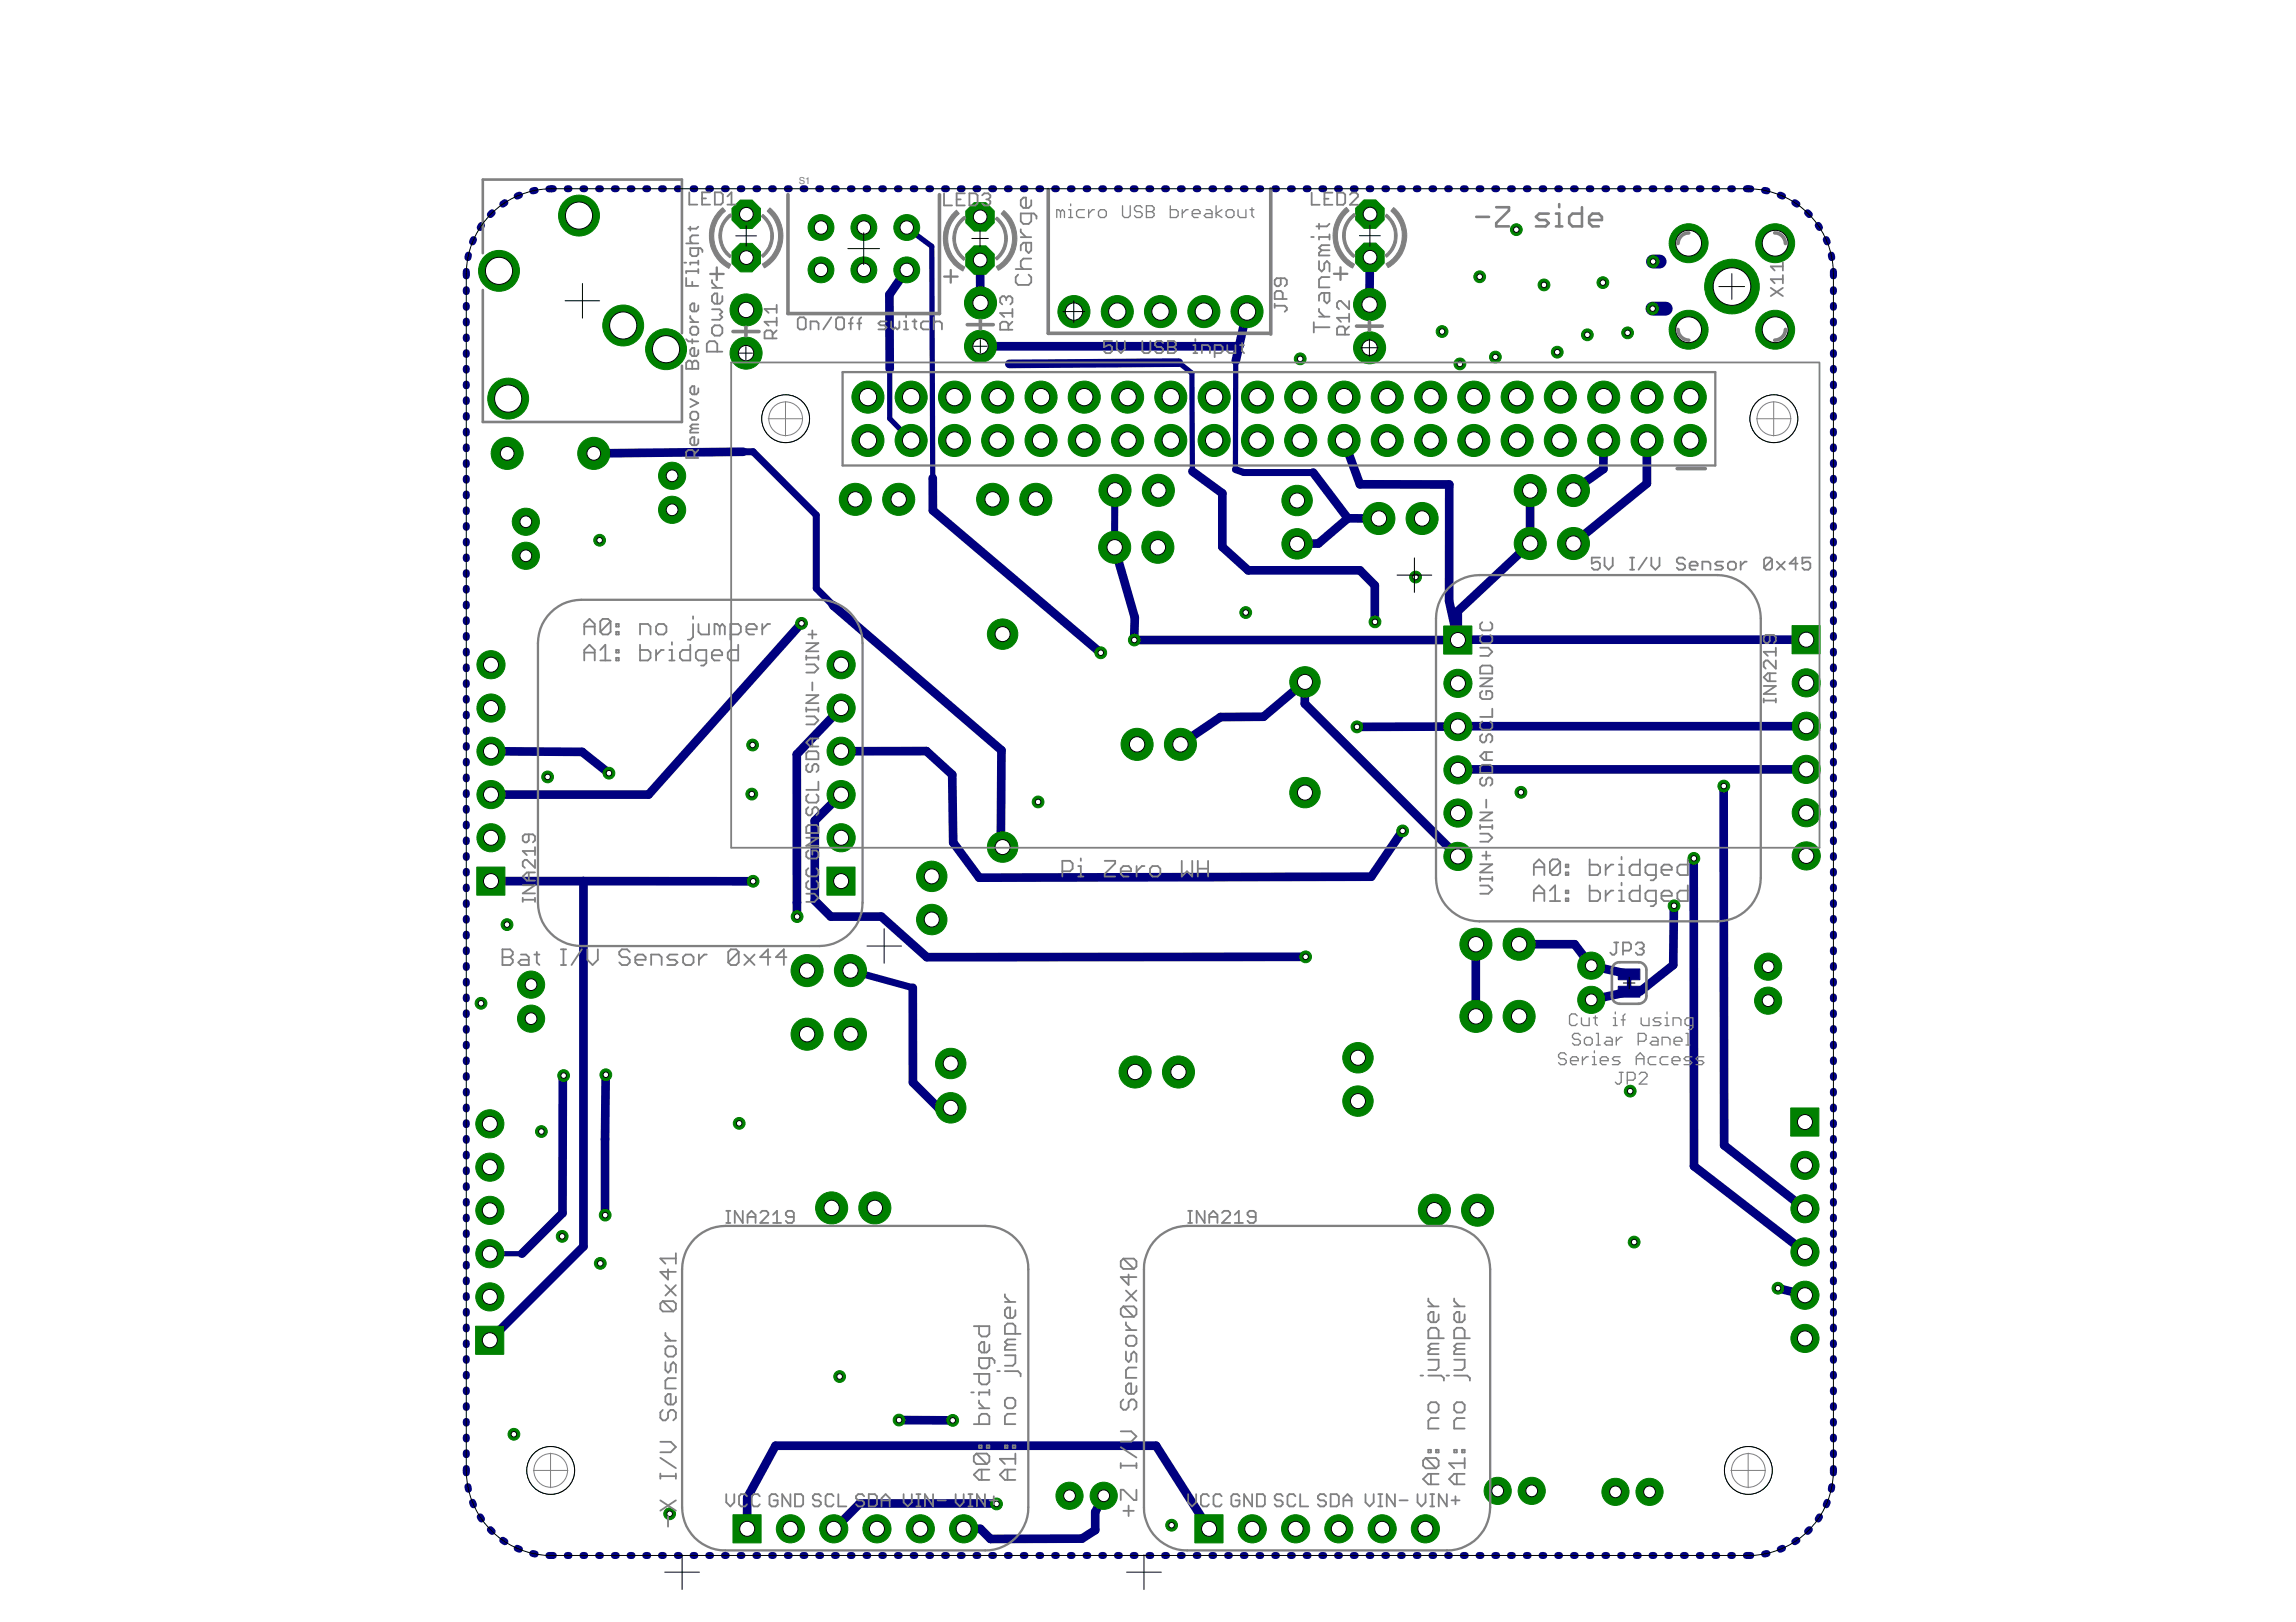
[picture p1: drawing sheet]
<svg xmlns="http://www.w3.org/2000/svg" width="297mm" height="210mm" viewBox="0 0 297 210" stroke-linecap="round" stroke-linejoin="round" font-family="sans-serif">
<defs><g id="words">
<text font-size="1.2" fill="#808080" x="103.3" y="23.8">S1</text>
</g></defs>
<g fill="#000080" stroke="#000080" stroke-width=".13">
<path d="M209.4 127.6h2.8v1.4h-2.8z"/>
<path d="M209.4 125.4h2.8v1.4h-2.8z"/>
</g>
<path d="M210.8 126.1v2.2" fill="none" stroke="#000080" stroke-width=".57"/>
<g fill="none" stroke="#000080" stroke-width=".91">
<path d="M60.3 35.1v.6M60.3 37.5v.2M60.3 39.5v.3M60.6 33l-.1 .3M61.3 31l-.2 .3M62.3 29.2l-.2 .2M63.7 27.5l-.3 .3M65.3 26.2l-.3 .2M67.2 25.3l-.3 .1M69.2 24.6l-.3 .1M71.6 24.4h-.6M73.4 24.4h.2"/>
<path d="M75.4 24.4h.2M77.4 24.4h.3M79.5 24.4h.2M81.5 24.4h.3M83.5 24.4h.3M85.6 24.4h.2M87.6 24.4h.3M89.7 24.4h.2M91.7 24.4h.2M93.7 24.4h.3M95.8 24.4h.2M97.8 24.4h.2"/>
<path d="M99.8 24.4h.3M101.9 24.4h.2M103.9 24.4h.2M105.9 24.4h.3M107.9 24.4h.3M110 24.4h.2M112 24.4h.3M114.1 24.4h.2M116.1 24.4h.2M118.1 24.4h.3M120.2 24.4h.2M122.2 24.4h.2"/>
<path d="M124.2 24.4h.3M126.3 24.4h.2M128.3 24.4h.2M130.3 24.4h.3M132.4 24.4h.2M134.4 24.4h.2M136.4 24.4h.3M138.5 24.4h.2M140.5 24.4h.2M142.5 24.4h.3M144.6 24.4h.2M146.6 24.4h.3"/>
<path d="M148.6 24.4h.3M150.7 24.4h.2M152.7 24.4h.3M154.7 24.4h.3M156.8 24.4h.2M158.8 24.4h.2M160.8 24.4h.3M162.9 24.4h.2M164.9 24.4h.2M166.9 24.4h.3M169 24.4h.2M171 24.4h.3"/>
<path d="M173 24.4h.3M175.1 24.4h.2M177.1 24.4h.3M179.2 24.4h.2M181.2 24.4h.2M183.2 24.4h.3M185.3 24.4h.2M187.3 24.4h.2M189.3 24.4h.3M191.3 24.4h.3M193.4 24.4h.2M195.4 24.4h.3"/>
<path d="M197.5 24.4h.2M199.5 24.4h.2M201.5 24.4h.3M203.6 24.4h.2M205.6 24.4h.2M207.6 24.4h.3M209.7 24.4h.2M211.7 24.4h.2M213.7 24.4h.3M215.8 24.4h.2M217.8 24.4h.2M219.8 24.4h.3"/>
<path d="M221.9 24.4h.2M223.9 24.4h.2M225.9 24.4h.6M228.3 24.6l.3 .1M230.3 25.3l.3 .1M232.2 26.2l.3 .2M233.8 27.5l.3 .3M235.2 29.2l.2 .2M236.3 31l.1 .3M236.9 33l.1 .3M237.2 35.1v.6M237.2 37.5v.2"/>
<path d="M237.2 39.5v.3M60.3 41.6v.2M60.3 43.6v.2M60.3 45.6v.3M60.3 47.7v.2M60.3 49.7v.2M60.3 51.7v.3M60.3 53.8v.2M60.3 55.8v.2M60.3 57.8v.3M60.3 59.9v.2M96.1 58.5h1.3l8.2 8.2v9.4l2.3 2.3"/>
<path d="M160.3 44.6v.2M237.2 41.6v.2M237.2 43.6v.2M237.2 45.6v.3M237.2 47.7v.2M237.2 49.7v.2M237.2 51.7v.3M237.2 53.8v.2M237.2 55.8v.2M237.2 57.8v.3M237.2 59.9v.2M60.3 61.9v.2"/>
<path d="M60.3 63.9v.3M60.3 66v.2M60.3 68v.2M60.3 70v.3M60.3 72.1v.2M60.3 74.1v.2M60.3 76.1v.3M60.3 78.2v.2M144.2 63.5v7.3M159.8 60.8l1.1 .4h9M237.2 61.9v.2M237.2 63.9v.3"/>
<path d="M237.2 66v.2M237.2 68v.2M237.2 70v.3M237.2 72.1v.2M237.2 74.1v.2M237.2 76.1v.3M237.2 78.2v.2M60.3 80.2v.3M60.3 82.2v.3M60.3 84.3v.2M60.3 86.3v.3M60.3 88.3v.3"/>
<path d="M60.3 90.4v.2M60.3 92.4v.2M60.3 94.4v.3M60.3 96.5v.2M60.3 98.5v.2M237.2 80.2v.3M237.2 82.2v.3M237.2 84.3v.2M237.2 86.3v.3M237.2 88.3v.3M237.2 90.4v.2M237.2 92.4v.2"/>
<path d="M237.2 94.4v.3M237.2 96.5v.2M237.2 98.5v.2M60.3 100.5v.3M60.3 102.6v.2M60.3 104.6v.3M60.3 106.6v.3M60.3 108.7v.2M60.3 110.7v.3M60.3 112.8v.2M60.3 114.8v.2M60.3 116.8v.3"/>
<path d="M60.3 118.9v.2M237.2 100.5v.3M237.2 102.6v.2M237.2 104.6v.3M237.2 106.6v.3M237.2 108.7v.2M237.2 110.7v.3M237.2 112.8v.2M237.2 114.8v.2M237.2 116.8v.3M237.2 118.9v.2M60.3 120.9v.2"/>
<path d="M60.3 122.9v.3M60.3 124.9v.3M60.3 127v.2M60.3 129v.3M60.3 131.1v.2M60.3 133.1v.2M60.3 135.1v.3M60.3 137.2v.2M60.3 139.2v.2M110 125.6l8.1 2.2M210.8 128.3l1.3 .1M237.2 120.9v.2"/>
<path d="M237.2 122.9v.3M237.2 124.9v.3M237.2 127v.2M237.2 129v.3M237.2 131.1v.2M237.2 133.1v.2M237.2 135.1v.3M237.2 137.2v.2M237.2 139.2v.2M60.3 141.2v.3M60.3 143.3v.2M60.3 145.3v.2"/>
<path d="M60.3 147.3v.3M60.3 149.4v.2M60.3 151.4v.2M60.3 153.4v.3M60.3 155.5v.2M60.3 157.5v.2M60.3 159.5v.3M237.2 141.2v.3M237.2 143.3v.2M237.2 145.3v.2M237.2 147.3v.3M237.2 149.4v.2"/>
<path d="M237.2 151.4v.2M237.2 153.4v.3M237.2 155.5v.2M237.2 157.5v.2M237.2 159.5v.3M60.3 161.6v.2M60.3 163.6v.3M60.3 165.6v.3M60.3 167.7v.2M60.3 169.7v.2M60.3 171.7v.3M60.3 173.8v.2"/>
<path d="M60.3 175.8v.2M60.3 177.8v.3M60.3 179.9v.2M237.2 161.6v.2M237.2 163.6v.3M237.2 165.6v.3M237.2 167.7v.2M237.2 169.7v.2M237.2 171.7v.3M237.2 173.8v.2M237.2 175.8v.2M237.2 177.8v.3"/>
<path d="M237.2 179.9v.2M60.3 181.9v.2M60.3 183.9v.3M60.3 186v.2M60.3 188v.3M60.3 190v.6M60.5 192.4l.1 .3M61.1 194.4l.2 .3M62.1 196.3l.2 .3M63.4 198l.3 .2M65 199.3l.3 .2M232.5 199.3l-.3 .2"/>
<path d="M234.1 198l-.3 .2M235.4 196.3l-.2 .3M236.4 194.4l-.1 .3M237 192.4l-.1 .3M237.2 181.9v.2M237.2 183.9v.3M237.2 186v.2M237.2 188v.3M237.2 190v.6M66.9 200.4l.3 .1M68.9 201l.3 .1M71 201.3h.6"/>
<path d="M73.4 201.3h.2M75.4 201.3h.2M77.4 201.3h.3M79.5 201.3h.2M81.5 201.3h.3M83.5 201.3h.3M85.6 201.3h.2M87.6 201.3h.3M89.7 201.3h.2M91.7 201.3h.2M93.7 201.3h.3M95.8 201.3h.2"/>
<path d="M97.8 201.3h.2M99.8 201.3h.3M101.9 201.3h.2M103.9 201.3h.2M105.9 201.3h.3M107.9 201.3h.3M110 201.3h.2M112 201.3h.3M114.1 201.3h.2M116.1 201.3h.2M118.1 201.3h.3M120.2 201.3h.2"/>
<path d="M122.2 201.3h.2M124.2 201.3h.3M126.3 201.3h.2M128.3 201.3h.2M130.3 201.3h.3M132.4 201.3h.2M134.4 201.3h.2M136.4 201.3h.3M138.5 201.3h.2M140.5 201.3h.2M142.5 201.3h.3M144.6 201.3h.2"/>
<path d="M146.6 201.3h.3M148.6 201.3h.3M150.7 201.3h.2M152.7 201.3h.3M154.7 201.3h.3M156.8 201.3h.2M158.8 201.3h.2M160.8 201.3h.3M162.9 201.3h.2M164.9 201.3h.2M166.9 201.3h.3M169 201.3h.2"/>
<path d="M171 201.3h.3M173 201.3h.3M175.1 201.3h.2M177.1 201.3h.3M179.2 201.3h.2M181.2 201.3h.2M183.2 201.3h.3M185.3 201.3h.2M187.3 201.3h.2M189.3 201.3h.3M191.3 201.3h.3M193.4 201.3h.2"/>
<path d="M195.4 201.3h.3M197.5 201.3h.2M199.5 201.3h.2M201.5 201.3h.3M203.6 201.3h.2M205.6 201.3h.2M207.6 201.3h.3M209.7 201.3h.2M211.7 201.3h.2M213.7 201.3h.3M215.8 201.3h.2M217.8 201.3h.2"/>
<path d="M219.8 201.3h.3M221.9 201.3h.2M223.9 201.3h.2M225.9 201.3h.6M228.6 201l-.3 .1M230.6 200.4l-.3 .1"/>
</g>
<path d="M213.8 39.9h1.7M213.8 33.8h.9" fill="none" stroke="#000080" stroke-width="1.8"/>
<g fill="none" stroke="#000080" stroke-width="1.1">
<path d="M117.3 34.9l-2.2 3.2v9.6M126.8 33.7v5.5M177.2 33.3v6.1M96.1 58.5l-19.3 .2M126.8 44.8h33.5M152.5 46.9l-21.9 .2M161.3 40.3l-1.4 6.4M173.9 57l2 5.7h11.6v15.1l1.1 5M207.5 57l-.1 3.7-3.9 2.8M213.1 57v5.6l-9.6 7.7M107.7 78.3l21.9 18.8-.1 12.3 .2 .2M120.7 61.9v4.2l21.7 18.4"/>
<path d="M144.2 70.8l2.6 9.1-.1 2.9h41.9M154.3 61l3.8 2.8v7l3.4 3h14.4l2 2v4.7M169.9 61.2l4.5 5.9M174.4 67.1h4M174.4 67.1l-3.8 3.2-2.8 .1M198 63.5v6.8l-9.4 8.8v3.7M63.5 97.2l11.8 .1 3.5 2.8M103.7 80.7l-19.8 22.1h-20.4M108.8 97.2h11l3.4 3 .1 8.8 3.4 4.6 50.7-.1 4-6M108.8 91.6l-5.7 6v21M152.7 96.3l5.2-3.5h5.6l5.3-4.6v2.9l19.8 19.7M188.6 82.8h45.1"/>
<path d="M233.7 94h-45.1l-13.1 .1M233.7 99.6h-45.1M63.5 114h12M75.5 114v47.3l-12.1 12.1M75.5 114h21.9M108.8 102.8l-3.4 3.4v10.3l2.1 2.1h6.5l5.9 5.3 49-.1M216.6 117.2l-.1 7.7-4.4 3.5M219.1 111.1l.1 39.8 14.3 11.1M223 101.7l.1 46.5 10.4 8.2M72.8 139.3v17.7l-5.3 5.2M78.4 139.1l-.1 18.1M118.1 127.8v12.3l3.3 3.3h1.6"/>
<path d="M190.9 122.2v9.3M196.5 122.2h7.2l2.1 2.8 5 1.1M210.8 128.3l-5 1.1M230 166.7l3.5 .9M96.6 197.8l.1-4 3.6-6.7h49.3l6.8 10.7M116.3 183.8h6.9M128.9 194.6h-17.7l-2.3 2.3-1.1 .9M142.8 193.6l-1.1 2.1v2.3l-1.7 1.1-11.9 .1-1.3-1.4h-2.1"/>
</g>
<path d="M117.3 29.4l3.2 2.5 .2 30M115.1 47.7v6.5l2.8 2.8M152.5 46.9l1.7 1.4 .1 12.7M159.9 46.7l-.1 14.1M72.9 139.2l-.1 .1M63.4 162.2h4.1" fill="none" stroke="#000080" stroke-width=".68"/>
<circle cx="213.4" cy="193.1" r="1.76" fill="#008000" stroke="#008000" stroke-width=".13"/>
<circle cx="213.4" cy="193.1" r=".76" fill="#fff" stroke="#000" stroke-width=".13"/>
<circle cx="209" cy="193.1" r="1.76" fill="#008000" stroke="#008000" stroke-width=".13"/>
<circle cx="209" cy="193.1" r=".76" fill="#fff" stroke="#000" stroke-width=".13"/>
<circle cx="198.2" cy="192.9" r="1.76" fill="#008000" stroke="#008000" stroke-width=".13"/>
<circle cx="198.2" cy="192.9" r=".76" fill="#fff" stroke="#000" stroke-width=".13"/>
<circle cx="193.8" cy="192.9" r="1.76" fill="#008000" stroke="#008000" stroke-width=".13"/>
<circle cx="193.8" cy="192.9" r=".76" fill="#fff" stroke="#000" stroke-width=".13"/>
<circle cx="142.8" cy="193.6" r="1.76" fill="#008000" stroke="#008000" stroke-width=".13"/>
<circle cx="142.8" cy="193.6" r=".76" fill="#fff" stroke="#000" stroke-width=".13"/>
<circle cx="138.4" cy="193.6" r="1.76" fill="#008000" stroke="#008000" stroke-width=".13"/>
<circle cx="138.4" cy="193.6" r=".76" fill="#fff" stroke="#000" stroke-width=".13"/>
<circle cx="68.7" cy="131.8" r="1.76" fill="#008000" stroke="#008000" stroke-width=".13"/>
<circle cx="68.7" cy="131.8" r=".76" fill="#fff" stroke="#000" stroke-width=".13"/>
<circle cx="68.7" cy="127.4" r="1.76" fill="#008000" stroke="#008000" stroke-width=".13"/>
<circle cx="68.7" cy="127.4" r=".76" fill="#fff" stroke="#000" stroke-width=".13"/>
<circle cx="68" cy="71.9" r="1.76" fill="#008000" stroke="#008000" stroke-width=".13"/>
<circle cx="68" cy="71.9" r=".76" fill="#fff" stroke="#000" stroke-width=".13"/>
<circle cx="68" cy="67.5" r="1.76" fill="#008000" stroke="#008000" stroke-width=".13"/>
<circle cx="68" cy="67.5" r=".76" fill="#fff" stroke="#000" stroke-width=".13"/>
<circle cx="218.7" cy="57" r="2.07" fill="#008000" stroke="#008000" stroke-width=".13"/>
<circle cx="218.7" cy="57" r="1.12" fill="#fff" stroke="#000" stroke-width=".13"/>
<circle cx="213.1" cy="57" r="2.07" fill="#008000" stroke="#008000" stroke-width=".13"/>
<circle cx="213.1" cy="57" r="1.12" fill="#fff" stroke="#000" stroke-width=".13"/>
<circle cx="207.5" cy="57" r="2.07" fill="#008000" stroke="#008000" stroke-width=".13"/>
<circle cx="207.5" cy="57" r="1.12" fill="#fff" stroke="#000" stroke-width=".13"/>
<circle cx="201.9" cy="57" r="2.07" fill="#008000" stroke="#008000" stroke-width=".13"/>
<circle cx="201.9" cy="57" r="1.12" fill="#fff" stroke="#000" stroke-width=".13"/>
<circle cx="196.3" cy="57" r="2.07" fill="#008000" stroke="#008000" stroke-width=".13"/>
<circle cx="196.3" cy="57" r="1.12" fill="#fff" stroke="#000" stroke-width=".13"/>
<circle cx="190.7" cy="57" r="2.07" fill="#008000" stroke="#008000" stroke-width=".13"/>
<circle cx="190.7" cy="57" r="1.12" fill="#fff" stroke="#000" stroke-width=".13"/>
<circle cx="185.1" cy="57" r="2.07" fill="#008000" stroke="#008000" stroke-width=".13"/>
<circle cx="185.1" cy="57" r="1.12" fill="#fff" stroke="#000" stroke-width=".13"/>
<circle cx="179.5" cy="57" r="2.07" fill="#008000" stroke="#008000" stroke-width=".13"/>
<circle cx="179.5" cy="57" r="1.12" fill="#fff" stroke="#000" stroke-width=".13"/>
<circle cx="173.9" cy="57" r="2.07" fill="#008000" stroke="#008000" stroke-width=".13"/>
<circle cx="173.9" cy="57" r="1.12" fill="#fff" stroke="#000" stroke-width=".13"/>
<circle cx="168.3" cy="57" r="2.07" fill="#008000" stroke="#008000" stroke-width=".13"/>
<circle cx="168.3" cy="57" r="1.12" fill="#fff" stroke="#000" stroke-width=".13"/>
<circle cx="162.7" cy="57" r="2.07" fill="#008000" stroke="#008000" stroke-width=".13"/>
<circle cx="162.7" cy="57" r="1.12" fill="#fff" stroke="#000" stroke-width=".13"/>
<circle cx="157.1" cy="57" r="2.07" fill="#008000" stroke="#008000" stroke-width=".13"/>
<circle cx="157.1" cy="57" r="1.12" fill="#fff" stroke="#000" stroke-width=".13"/>
<circle cx="151.5" cy="57" r="2.07" fill="#008000" stroke="#008000" stroke-width=".13"/>
<circle cx="151.5" cy="57" r="1.12" fill="#fff" stroke="#000" stroke-width=".13"/>
<circle cx="151.5" cy="51.4" r="2.07" fill="#008000" stroke="#008000" stroke-width=".13"/>
<circle cx="151.5" cy="51.4" r="1.12" fill="#fff" stroke="#000" stroke-width=".13"/>
<circle cx="157.1" cy="51.4" r="2.07" fill="#008000" stroke="#008000" stroke-width=".13"/>
<circle cx="157.1" cy="51.4" r="1.12" fill="#fff" stroke="#000" stroke-width=".13"/>
<circle cx="162.7" cy="51.4" r="2.07" fill="#008000" stroke="#008000" stroke-width=".13"/>
<circle cx="162.7" cy="51.4" r="1.12" fill="#fff" stroke="#000" stroke-width=".13"/>
<circle cx="168.3" cy="51.4" r="2.07" fill="#008000" stroke="#008000" stroke-width=".13"/>
<circle cx="168.3" cy="51.4" r="1.12" fill="#fff" stroke="#000" stroke-width=".13"/>
<circle cx="173.9" cy="51.4" r="2.07" fill="#008000" stroke="#008000" stroke-width=".13"/>
<circle cx="173.9" cy="51.4" r="1.12" fill="#fff" stroke="#000" stroke-width=".13"/>
<circle cx="179.5" cy="51.4" r="2.07" fill="#008000" stroke="#008000" stroke-width=".13"/>
<circle cx="179.5" cy="51.4" r="1.12" fill="#fff" stroke="#000" stroke-width=".13"/>
<circle cx="185.1" cy="51.4" r="2.07" fill="#008000" stroke="#008000" stroke-width=".13"/>
<circle cx="185.1" cy="51.4" r="1.12" fill="#fff" stroke="#000" stroke-width=".13"/>
<circle cx="190.7" cy="51.4" r="2.07" fill="#008000" stroke="#008000" stroke-width=".13"/>
<circle cx="190.7" cy="51.4" r="1.12" fill="#fff" stroke="#000" stroke-width=".13"/>
<circle cx="196.3" cy="51.4" r="2.07" fill="#008000" stroke="#008000" stroke-width=".13"/>
<circle cx="196.3" cy="51.4" r="1.12" fill="#fff" stroke="#000" stroke-width=".13"/>
<circle cx="201.9" cy="51.4" r="2.07" fill="#008000" stroke="#008000" stroke-width=".13"/>
<circle cx="201.9" cy="51.4" r="1.12" fill="#fff" stroke="#000" stroke-width=".13"/>
<circle cx="207.5" cy="51.4" r="2.07" fill="#008000" stroke="#008000" stroke-width=".13"/>
<circle cx="207.5" cy="51.4" r="1.12" fill="#fff" stroke="#000" stroke-width=".13"/>
<circle cx="213.1" cy="51.4" r="2.07" fill="#008000" stroke="#008000" stroke-width=".13"/>
<circle cx="213.1" cy="51.4" r="1.12" fill="#fff" stroke="#000" stroke-width=".13"/>
<circle cx="218.7" cy="51.4" r="2.07" fill="#008000" stroke="#008000" stroke-width=".13"/>
<circle cx="218.7" cy="51.4" r="1.12" fill="#fff" stroke="#000" stroke-width=".13"/>
<circle cx="145.9" cy="57" r="2.07" fill="#008000" stroke="#008000" stroke-width=".13"/>
<circle cx="145.9" cy="57" r="1.12" fill="#fff" stroke="#000" stroke-width=".13"/>
<circle cx="145.9" cy="51.4" r="2.07" fill="#008000" stroke="#008000" stroke-width=".13"/>
<circle cx="145.9" cy="51.4" r="1.12" fill="#fff" stroke="#000" stroke-width=".13"/>
<circle cx="140.3" cy="57" r="2.07" fill="#008000" stroke="#008000" stroke-width=".13"/>
<circle cx="140.3" cy="57" r="1.12" fill="#fff" stroke="#000" stroke-width=".13"/>
<circle cx="140.3" cy="51.4" r="2.07" fill="#008000" stroke="#008000" stroke-width=".13"/>
<circle cx="140.3" cy="51.4" r="1.12" fill="#fff" stroke="#000" stroke-width=".13"/>
<circle cx="134.7" cy="57" r="2.07" fill="#008000" stroke="#008000" stroke-width=".13"/>
<circle cx="134.7" cy="57" r="1.12" fill="#fff" stroke="#000" stroke-width=".13"/>
<circle cx="134.7" cy="51.4" r="2.07" fill="#008000" stroke="#008000" stroke-width=".13"/>
<circle cx="134.7" cy="51.4" r="1.12" fill="#fff" stroke="#000" stroke-width=".13"/>
<circle cx="129.1" cy="57" r="2.07" fill="#008000" stroke="#008000" stroke-width=".13"/>
<circle cx="129.1" cy="57" r="1.12" fill="#fff" stroke="#000" stroke-width=".13"/>
<circle cx="129.1" cy="51.4" r="2.07" fill="#008000" stroke="#008000" stroke-width=".13"/>
<circle cx="129.1" cy="51.4" r="1.12" fill="#fff" stroke="#000" stroke-width=".13"/>
<circle cx="123.5" cy="57" r="2.07" fill="#008000" stroke="#008000" stroke-width=".13"/>
<circle cx="123.5" cy="57" r="1.12" fill="#fff" stroke="#000" stroke-width=".13"/>
<circle cx="123.5" cy="51.4" r="2.07" fill="#008000" stroke="#008000" stroke-width=".13"/>
<circle cx="123.5" cy="51.4" r="1.12" fill="#fff" stroke="#000" stroke-width=".13"/>
<circle cx="117.9" cy="57" r="2.07" fill="#008000" stroke="#008000" stroke-width=".13"/>
<circle cx="117.9" cy="57" r="1.12" fill="#fff" stroke="#000" stroke-width=".13"/>
<circle cx="117.9" cy="51.4" r="2.07" fill="#008000" stroke="#008000" stroke-width=".13"/>
<circle cx="117.9" cy="51.4" r="1.12" fill="#fff" stroke="#000" stroke-width=".13"/>
<circle cx="112.3" cy="57" r="2.07" fill="#008000" stroke="#008000" stroke-width=".13"/>
<circle cx="112.3" cy="57" r="1.12" fill="#fff" stroke="#000" stroke-width=".13"/>
<circle cx="112.3" cy="51.4" r="2.07" fill="#008000" stroke="#008000" stroke-width=".13"/>
<circle cx="112.3" cy="51.4" r="1.12" fill="#fff" stroke="#000" stroke-width=".13"/>
<circle cx="74.9" cy="27.9" r="2.65" fill="#008000" stroke="#008000" stroke-width=".13"/>
<circle cx="74.9" cy="27.9" r="1.76" fill="#fff" stroke="#000" stroke-width=".13"/>
<circle cx="86.2" cy="45.2" r="2.65" fill="#008000" stroke="#008000" stroke-width=".13"/>
<circle cx="86.2" cy="45.2" r="1.76" fill="#fff" stroke="#000" stroke-width=".13"/>
<circle cx="80.6" cy="42.1" r="2.65" fill="#008000" stroke="#008000" stroke-width=".13"/>
<circle cx="80.6" cy="42.1" r="1.76" fill="#fff" stroke="#000" stroke-width=".13"/>
<circle cx="65.7" cy="51.6" r="2.65" fill="#008000" stroke="#008000" stroke-width=".13"/>
<circle cx="65.7" cy="51.6" r="1.76" fill="#fff" stroke="#000" stroke-width=".13"/>
<circle cx="64.6" cy="35.1" r="2.65" fill="#008000" stroke="#008000" stroke-width=".13"/>
<circle cx="64.6" cy="35.1" r="1.76" fill="#fff" stroke="#000" stroke-width=".13"/>
<circle cx="196.5" cy="122.2" r="2.07" fill="#008000" stroke="#008000" stroke-width=".13"/>
<circle cx="196.5" cy="122.2" r=".99" fill="#fff" stroke="#000" stroke-width=".13"/>
<circle cx="190.9" cy="122.2" r="2.07" fill="#008000" stroke="#008000" stroke-width=".13"/>
<circle cx="190.9" cy="122.2" r=".99" fill="#fff" stroke="#000" stroke-width=".13"/>
<circle cx="196.5" cy="131.5" r="2.07" fill="#008000" stroke="#008000" stroke-width=".13"/>
<circle cx="196.5" cy="131.5" r=".99" fill="#fff" stroke="#000" stroke-width=".13"/>
<circle cx="190.9" cy="131.5" r="2.07" fill="#008000" stroke="#008000" stroke-width=".13"/>
<circle cx="190.9" cy="131.5" r=".99" fill="#fff" stroke="#000" stroke-width=".13"/>
<circle cx="191.2" cy="156.6" r="2.07" fill="#008000" stroke="#008000" stroke-width=".13"/>
<circle cx="191.2" cy="156.6" r=".99" fill="#fff" stroke="#000" stroke-width=".13"/>
<circle cx="185.6" cy="156.6" r="2.07" fill="#008000" stroke="#008000" stroke-width=".13"/>
<circle cx="185.6" cy="156.6" r=".99" fill="#fff" stroke="#000" stroke-width=".13"/>
<circle cx="107.6" cy="156.3" r="2.07" fill="#008000" stroke="#008000" stroke-width=".13"/>
<circle cx="107.6" cy="156.3" r=".99" fill="#fff" stroke="#000" stroke-width=".13"/>
<circle cx="113.2" cy="156.3" r="2.07" fill="#008000" stroke="#008000" stroke-width=".13"/>
<circle cx="113.2" cy="156.3" r=".99" fill="#fff" stroke="#000" stroke-width=".13"/>
<circle cx="104.4" cy="133.8" r="2.07" fill="#008000" stroke="#008000" stroke-width=".13"/>
<circle cx="104.4" cy="133.8" r=".99" fill="#fff" stroke="#000" stroke-width=".13"/>
<circle cx="110" cy="133.8" r="2.07" fill="#008000" stroke="#008000" stroke-width=".13"/>
<circle cx="110" cy="133.8" r=".99" fill="#fff" stroke="#000" stroke-width=".13"/>
<circle cx="104.4" cy="125.6" r="2.07" fill="#008000" stroke="#008000" stroke-width=".13"/>
<circle cx="104.4" cy="125.6" r=".99" fill="#fff" stroke="#000" stroke-width=".13"/>
<circle cx="110" cy="125.6" r="2.07" fill="#008000" stroke="#008000" stroke-width=".13"/>
<circle cx="110" cy="125.6" r=".99" fill="#fff" stroke="#000" stroke-width=".13"/>
<circle cx="229.7" cy="42.7" r="2.52" fill="#008000" stroke="#008000" stroke-width=".13"/>
<circle cx="229.7" cy="42.7" r="1.67" fill="#fff" stroke="#000" stroke-width=".13"/>
<circle cx="218.5" cy="42.7" r="2.52" fill="#008000" stroke="#008000" stroke-width=".13"/>
<circle cx="218.5" cy="42.7" r="1.67" fill="#fff" stroke="#000" stroke-width=".13"/>
<circle cx="224.1" cy="37.1" r="3.5" fill="#008000" stroke="#008000" stroke-width=".13"/>
<circle cx="224.1" cy="37.1" r="2.43" fill="#fff" stroke="#000" stroke-width=".13"/>
<circle cx="229.7" cy="31.5" r="2.52" fill="#008000" stroke="#008000" stroke-width=".13"/>
<circle cx="229.7" cy="31.5" r="1.67" fill="#fff" stroke="#000" stroke-width=".13"/>
<circle cx="218.5" cy="31.5" r="2.52" fill="#008000" stroke="#008000" stroke-width=".13"/>
<circle cx="218.5" cy="31.5" r="1.67" fill="#fff" stroke="#000" stroke-width=".13"/>
<circle cx="123" cy="143.4" r="1.97" fill="#008000" stroke="#008000" stroke-width=".13"/>
<circle cx="123" cy="143.4" r=".97" fill="#fff" stroke="#000" stroke-width=".13"/>
<circle cx="123" cy="137.6" r="1.97" fill="#008000" stroke="#008000" stroke-width=".13"/>
<circle cx="123" cy="137.6" r=".97" fill="#fff" stroke="#000" stroke-width=".13"/>
<circle cx="175.7" cy="136.9" r="1.97" fill="#008000" stroke="#008000" stroke-width=".13"/>
<circle cx="175.7" cy="136.9" r=".97" fill="#fff" stroke="#000" stroke-width=".13"/>
<circle cx="175.7" cy="142.5" r="1.97" fill="#008000" stroke="#008000" stroke-width=".13"/>
<circle cx="175.7" cy="142.5" r=".97" fill="#fff" stroke="#000" stroke-width=".13"/>
<circle cx="129.7" cy="82.1" r="1.97" fill="#008000" stroke="#008000" stroke-width=".13"/>
<circle cx="129.7" cy="82.1" r=".97" fill="#fff" stroke="#000" stroke-width=".13"/>
<circle cx="168.8" cy="102.6" r="1.97" fill="#008000" stroke="#008000" stroke-width=".13"/>
<circle cx="168.8" cy="102.6" r=".97" fill="#fff" stroke="#000" stroke-width=".13"/>
<circle cx="129.7" cy="109.6" r="1.97" fill="#008000" stroke="#008000" stroke-width=".13"/>
<circle cx="129.7" cy="109.6" r=".97" fill="#fff" stroke="#000" stroke-width=".13"/>
<circle cx="168.8" cy="88.2" r="1.97" fill="#008000" stroke="#008000" stroke-width=".13"/>
<circle cx="168.8" cy="88.2" r=".97" fill="#fff" stroke="#000" stroke-width=".13"/>
<circle cx="87" cy="66" r="1.76" fill="#008000" stroke="#008000" stroke-width=".13"/>
<circle cx="87" cy="66" r=".76" fill="#fff" stroke="#000" stroke-width=".13"/>
<circle cx="87" cy="61.6" r="1.76" fill="#008000" stroke="#008000" stroke-width=".13"/>
<circle cx="87" cy="61.6" r=".76" fill="#fff" stroke="#000" stroke-width=".13"/>
<circle cx="96.5" cy="45.7" r="2.07" fill="#008000" stroke="#008000" stroke-width=".13"/>
<circle cx="96.5" cy="45.7" r=".99" fill="#fff" stroke="#000" stroke-width=".13"/>
<circle cx="96.5" cy="40.1" r="2.07" fill="#008000" stroke="#008000" stroke-width=".13"/>
<circle cx="96.5" cy="40.1" r=".99" fill="#fff" stroke="#000" stroke-width=".13"/>
<circle cx="96.5" cy="33.3" r="1.99" fill="#008000" stroke="#008000" stroke-width=".13"/>
<circle cx="96.6" cy="33.3" r=".89" fill="#fff" stroke="#000" stroke-width=".13"/>
<circle cx="96.5" cy="27.7" r="1.99" fill="#008000" stroke="#008000" stroke-width=".13"/>
<circle cx="96.6" cy="27.7" r=".89" fill="#fff" stroke="#000" stroke-width=".13"/>
<circle cx="177.2" cy="45" r="2.07" fill="#008000" stroke="#008000" stroke-width=".13"/>
<circle cx="177.2" cy="45" r=".99" fill="#fff" stroke="#000" stroke-width=".13"/>
<circle cx="177.2" cy="39.4" r="2.07" fill="#008000" stroke="#008000" stroke-width=".13"/>
<circle cx="177.2" cy="39.4" r=".99" fill="#fff" stroke="#000" stroke-width=".13"/>
<circle cx="177.2" cy="33.3" r="1.99" fill="#008000" stroke="#008000" stroke-width=".13"/>
<circle cx="177.2" cy="33.3" r=".89" fill="#fff" stroke="#000" stroke-width=".13"/>
<circle cx="177.2" cy="27.7" r="1.99" fill="#008000" stroke="#008000" stroke-width=".13"/>
<circle cx="177.2" cy="27.7" r=".89" fill="#fff" stroke="#000" stroke-width=".13"/>
<circle cx="126.9" cy="44.8" r="2.07" fill="#008000" stroke="#008000" stroke-width=".13"/>
<circle cx="126.9" cy="44.8" r=".99" fill="#fff" stroke="#000" stroke-width=".13"/>
<circle cx="126.9" cy="39.2" r="2.07" fill="#008000" stroke="#008000" stroke-width=".13"/>
<circle cx="126.9" cy="39.2" r=".99" fill="#fff" stroke="#000" stroke-width=".13"/>
<circle cx="126.8" cy="33.7" r="1.99" fill="#008000" stroke="#008000" stroke-width=".13"/>
<circle cx="126.8" cy="33.7" r=".89" fill="#fff" stroke="#000" stroke-width=".13"/>
<circle cx="126.8" cy="28.1" r="1.99" fill="#008000" stroke="#008000" stroke-width=".13"/>
<circle cx="126.8" cy="28.1" r=".89" fill="#fff" stroke="#000" stroke-width=".13"/>
<circle cx="144.2" cy="70.8" r="2.07" fill="#008000" stroke="#008000" stroke-width=".13"/>
<circle cx="144.2" cy="70.8" r=".99" fill="#fff" stroke="#000" stroke-width=".13"/>
<circle cx="149.8" cy="70.8" r="2.07" fill="#008000" stroke="#008000" stroke-width=".13"/>
<circle cx="149.8" cy="70.8" r=".99" fill="#fff" stroke="#000" stroke-width=".13"/>
<circle cx="144.3" cy="63.5" r="2.07" fill="#008000" stroke="#008000" stroke-width=".13"/>
<circle cx="144.3" cy="63.5" r=".99" fill="#fff" stroke="#000" stroke-width=".13"/>
<circle cx="149.9" cy="63.5" r="2.07" fill="#008000" stroke="#008000" stroke-width=".13"/>
<circle cx="149.9" cy="63.5" r=".99" fill="#fff" stroke="#000" stroke-width=".13"/>
<circle cx="138.9" cy="40.3" r="2.07" fill="#008000" stroke="#008000" stroke-width=".13"/>
<circle cx="138.9" cy="40.3" r="1.12" fill="#fff" stroke="#000" stroke-width=".13"/>
<circle cx="144.5" cy="40.3" r="2.07" fill="#008000" stroke="#008000" stroke-width=".13"/>
<circle cx="144.5" cy="40.3" r="1.12" fill="#fff" stroke="#000" stroke-width=".13"/>
<circle cx="150.1" cy="40.3" r="2.07" fill="#008000" stroke="#008000" stroke-width=".13"/>
<circle cx="150.1" cy="40.3" r="1.12" fill="#fff" stroke="#000" stroke-width=".13"/>
<circle cx="155.7" cy="40.3" r="2.07" fill="#008000" stroke="#008000" stroke-width=".13"/>
<circle cx="155.7" cy="40.3" r="1.12" fill="#fff" stroke="#000" stroke-width=".13"/>
<circle cx="161.3" cy="40.3" r="2.07" fill="#008000" stroke="#008000" stroke-width=".13"/>
<circle cx="161.3" cy="40.3" r="1.12" fill="#fff" stroke="#000" stroke-width=".13"/>
<circle cx="65.6" cy="58.7" r="2.07" fill="#008000" stroke="#008000" stroke-width=".13"/>
<circle cx="65.6" cy="58.7" r=".89" fill="#fff" stroke="#000" stroke-width=".13"/>
<circle cx="76.8" cy="58.7" r="2.07" fill="#008000" stroke="#008000" stroke-width=".13"/>
<circle cx="76.8" cy="58.7" r=".89" fill="#fff" stroke="#000" stroke-width=".13"/>
<circle cx="167.8" cy="64.8" r="1.97" fill="#008000" stroke="#008000" stroke-width=".13"/>
<circle cx="167.8" cy="64.8" r=".97" fill="#fff" stroke="#000" stroke-width=".13"/>
<circle cx="167.8" cy="70.4" r="1.97" fill="#008000" stroke="#008000" stroke-width=".13"/>
<circle cx="167.8" cy="70.4" r=".97" fill="#fff" stroke="#000" stroke-width=".13"/>
<path d="M231.8 81h3.7v3.6h-3.7z" fill="#008000" stroke="#008000" stroke-width=".13"/>
<circle cx="233.7" cy="82.8" r=".97" fill="#fff" stroke="#000" stroke-width=".13"/>
<circle cx="233.7" cy="88.4" r="1.82" fill="#008000" stroke="#008000" stroke-width=".13"/>
<circle cx="233.7" cy="88.4" r=".97" fill="#fff" stroke="#000" stroke-width=".13"/>
<circle cx="233.7" cy="94" r="1.82" fill="#008000" stroke="#008000" stroke-width=".13"/>
<circle cx="233.7" cy="94" r=".97" fill="#fff" stroke="#000" stroke-width=".13"/>
<circle cx="233.7" cy="99.6" r="1.82" fill="#008000" stroke="#008000" stroke-width=".13"/>
<circle cx="233.7" cy="99.6" r=".97" fill="#fff" stroke="#000" stroke-width=".13"/>
<circle cx="233.7" cy="105.2" r="1.82" fill="#008000" stroke="#008000" stroke-width=".13"/>
<circle cx="233.7" cy="105.2" r=".97" fill="#fff" stroke="#000" stroke-width=".13"/>
<circle cx="233.7" cy="110.8" r="1.82" fill="#008000" stroke="#008000" stroke-width=".13"/>
<circle cx="233.7" cy="110.8" r=".97" fill="#fff" stroke="#000" stroke-width=".13"/>
<path d="M231.7 143.4h3.6v3.6h-3.6z" fill="#008000" stroke="#008000" stroke-width=".13"/>
<circle cx="233.5" cy="145.2" r=".97" fill="#fff" stroke="#000" stroke-width=".13"/>
<circle cx="233.5" cy="150.8" r="1.82" fill="#008000" stroke="#008000" stroke-width=".13"/>
<circle cx="233.5" cy="150.8" r=".97" fill="#fff" stroke="#000" stroke-width=".13"/>
<circle cx="233.5" cy="156.4" r="1.82" fill="#008000" stroke="#008000" stroke-width=".13"/>
<circle cx="233.5" cy="156.4" r=".97" fill="#fff" stroke="#000" stroke-width=".13"/>
<circle cx="233.5" cy="162" r="1.82" fill="#008000" stroke="#008000" stroke-width=".13"/>
<circle cx="233.5" cy="162" r=".97" fill="#fff" stroke="#000" stroke-width=".13"/>
<circle cx="233.5" cy="167.6" r="1.82" fill="#008000" stroke="#008000" stroke-width=".13"/>
<circle cx="233.5" cy="167.6" r=".97" fill="#fff" stroke="#000" stroke-width=".13"/>
<circle cx="233.5" cy="173.2" r="1.82" fill="#008000" stroke="#008000" stroke-width=".13"/>
<circle cx="233.5" cy="173.2" r=".97" fill="#fff" stroke="#000" stroke-width=".13"/>
<path d="M154.6 196h3.6v3.7h-3.6z" fill="#008000" stroke="#008000" stroke-width=".13"/>
<circle cx="156.4" cy="197.8" r=".97" fill="#fff" stroke="#000" stroke-width=".13"/>
<circle cx="162" cy="197.8" r="1.82" fill="#008000" stroke="#008000" stroke-width=".13"/>
<circle cx="162" cy="197.8" r=".97" fill="#fff" stroke="#000" stroke-width=".13"/>
<circle cx="167.6" cy="197.8" r="1.82" fill="#008000" stroke="#008000" stroke-width=".13"/>
<circle cx="167.6" cy="197.8" r=".97" fill="#fff" stroke="#000" stroke-width=".13"/>
<circle cx="173.2" cy="197.8" r="1.82" fill="#008000" stroke="#008000" stroke-width=".13"/>
<circle cx="173.2" cy="197.8" r=".97" fill="#fff" stroke="#000" stroke-width=".13"/>
<circle cx="178.8" cy="197.8" r="1.82" fill="#008000" stroke="#008000" stroke-width=".13"/>
<circle cx="178.8" cy="197.8" r=".97" fill="#fff" stroke="#000" stroke-width=".13"/>
<circle cx="184.4" cy="197.8" r="1.82" fill="#008000" stroke="#008000" stroke-width=".13"/>
<circle cx="184.4" cy="197.8" r=".97" fill="#fff" stroke="#000" stroke-width=".13"/>
<path d="M94.8 196h3.7v3.7h-3.7z" fill="#008000" stroke="#008000" stroke-width=".13"/>
<circle cx="96.7" cy="197.8" r=".97" fill="#fff" stroke="#000" stroke-width=".13"/>
<circle cx="102.3" cy="197.8" r="1.82" fill="#008000" stroke="#008000" stroke-width=".13"/>
<circle cx="102.3" cy="197.8" r=".97" fill="#fff" stroke="#000" stroke-width=".13"/>
<circle cx="107.9" cy="197.8" r="1.82" fill="#008000" stroke="#008000" stroke-width=".13"/>
<circle cx="107.9" cy="197.8" r=".97" fill="#fff" stroke="#000" stroke-width=".13"/>
<circle cx="113.5" cy="197.8" r="1.82" fill="#008000" stroke="#008000" stroke-width=".13"/>
<circle cx="113.5" cy="197.8" r=".97" fill="#fff" stroke="#000" stroke-width=".13"/>
<circle cx="119.1" cy="197.8" r="1.82" fill="#008000" stroke="#008000" stroke-width=".13"/>
<circle cx="119.1" cy="197.8" r=".97" fill="#fff" stroke="#000" stroke-width=".13"/>
<circle cx="124.7" cy="197.8" r="1.82" fill="#008000" stroke="#008000" stroke-width=".13"/>
<circle cx="124.7" cy="197.8" r=".97" fill="#fff" stroke="#000" stroke-width=".13"/>
<path d="M61.5 171.6h3.7v3.7h-3.7z" fill="#008000" stroke="#008000" stroke-width=".13"/>
<circle cx="63.4" cy="173.4" r=".97" fill="#fff" stroke="#000" stroke-width=".13"/>
<circle cx="63.4" cy="167.8" r="1.82" fill="#008000" stroke="#008000" stroke-width=".13"/>
<circle cx="63.4" cy="167.8" r=".97" fill="#fff" stroke="#000" stroke-width=".13"/>
<circle cx="63.4" cy="162.2" r="1.82" fill="#008000" stroke="#008000" stroke-width=".13"/>
<circle cx="63.4" cy="162.2" r=".97" fill="#fff" stroke="#000" stroke-width=".13"/>
<circle cx="63.4" cy="156.6" r="1.82" fill="#008000" stroke="#008000" stroke-width=".13"/>
<circle cx="63.4" cy="156.6" r=".97" fill="#fff" stroke="#000" stroke-width=".13"/>
<circle cx="63.4" cy="151" r="1.82" fill="#008000" stroke="#008000" stroke-width=".13"/>
<circle cx="63.4" cy="151" r=".97" fill="#fff" stroke="#000" stroke-width=".13"/>
<circle cx="63.4" cy="145.4" r="1.82" fill="#008000" stroke="#008000" stroke-width=".13"/>
<circle cx="63.4" cy="145.4" r=".97" fill="#fff" stroke="#000" stroke-width=".13"/>
<path d="M61.7 112.2h3.6v3.6h-3.6z" fill="#008000" stroke="#008000" stroke-width=".13"/>
<circle cx="63.5" cy="114" r=".97" fill="#fff" stroke="#000" stroke-width=".13"/>
<circle cx="63.5" cy="108.4" r="1.82" fill="#008000" stroke="#008000" stroke-width=".13"/>
<circle cx="63.5" cy="108.4" r=".97" fill="#fff" stroke="#000" stroke-width=".13"/>
<circle cx="63.5" cy="102.8" r="1.82" fill="#008000" stroke="#008000" stroke-width=".13"/>
<circle cx="63.5" cy="102.8" r=".97" fill="#fff" stroke="#000" stroke-width=".13"/>
<circle cx="63.5" cy="97.2" r="1.82" fill="#008000" stroke="#008000" stroke-width=".13"/>
<circle cx="63.5" cy="97.2" r=".97" fill="#fff" stroke="#000" stroke-width=".13"/>
<circle cx="63.5" cy="91.6" r="1.82" fill="#008000" stroke="#008000" stroke-width=".13"/>
<circle cx="63.5" cy="91.6" r=".97" fill="#fff" stroke="#000" stroke-width=".13"/>
<circle cx="63.5" cy="86" r="1.82" fill="#008000" stroke="#008000" stroke-width=".13"/>
<circle cx="63.5" cy="86" r=".97" fill="#fff" stroke="#000" stroke-width=".13"/>
<path d="M107 112.2h3.6v3.6h-3.6z" fill="#008000" stroke="#008000" stroke-width=".13"/>
<circle cx="108.8" cy="114" r=".97" fill="#fff" stroke="#000" stroke-width=".13"/>
<circle cx="108.8" cy="108.4" r="1.82" fill="#008000" stroke="#008000" stroke-width=".13"/>
<circle cx="108.8" cy="108.4" r=".97" fill="#fff" stroke="#000" stroke-width=".13"/>
<circle cx="108.8" cy="102.8" r="1.82" fill="#008000" stroke="#008000" stroke-width=".13"/>
<circle cx="108.8" cy="102.8" r=".97" fill="#fff" stroke="#000" stroke-width=".13"/>
<circle cx="108.8" cy="97.2" r="1.82" fill="#008000" stroke="#008000" stroke-width=".13"/>
<circle cx="108.8" cy="97.2" r=".97" fill="#fff" stroke="#000" stroke-width=".13"/>
<circle cx="108.8" cy="91.6" r="1.82" fill="#008000" stroke="#008000" stroke-width=".13"/>
<circle cx="108.8" cy="91.6" r=".97" fill="#fff" stroke="#000" stroke-width=".13"/>
<circle cx="108.8" cy="86" r="1.82" fill="#008000" stroke="#008000" stroke-width=".13"/>
<circle cx="108.8" cy="86" r=".97" fill="#fff" stroke="#000" stroke-width=".13"/>
<path d="M186.8 81h3.6v3.6h-3.6z" fill="#008000" stroke="#008000" stroke-width=".13"/>
<circle cx="188.6" cy="82.8" r=".97" fill="#fff" stroke="#000" stroke-width=".13"/>
<circle cx="188.6" cy="88.4" r="1.82" fill="#008000" stroke="#008000" stroke-width=".13"/>
<circle cx="188.6" cy="88.4" r=".97" fill="#fff" stroke="#000" stroke-width=".13"/>
<circle cx="188.6" cy="94" r="1.82" fill="#008000" stroke="#008000" stroke-width=".13"/>
<circle cx="188.6" cy="94" r=".97" fill="#fff" stroke="#000" stroke-width=".13"/>
<circle cx="188.6" cy="99.6" r="1.82" fill="#008000" stroke="#008000" stroke-width=".13"/>
<circle cx="188.6" cy="99.6" r=".97" fill="#fff" stroke="#000" stroke-width=".13"/>
<circle cx="188.6" cy="105.2" r="1.82" fill="#008000" stroke="#008000" stroke-width=".13"/>
<circle cx="188.6" cy="105.2" r=".97" fill="#fff" stroke="#000" stroke-width=".13"/>
<circle cx="188.6" cy="110.8" r="1.82" fill="#008000" stroke="#008000" stroke-width=".13"/>
<circle cx="188.6" cy="110.8" r=".97" fill="#fff" stroke="#000" stroke-width=".13"/>
<circle cx="198" cy="63.5" r="2.07" fill="#008000" stroke="#008000" stroke-width=".13"/>
<circle cx="198" cy="63.5" r=".99" fill="#fff" stroke="#000" stroke-width=".13"/>
<circle cx="203.6" cy="63.5" r="2.07" fill="#008000" stroke="#008000" stroke-width=".13"/>
<circle cx="203.6" cy="63.5" r=".99" fill="#fff" stroke="#000" stroke-width=".13"/>
<circle cx="198" cy="70.3" r="2.07" fill="#008000" stroke="#008000" stroke-width=".13"/>
<circle cx="198" cy="70.3" r=".99" fill="#fff" stroke="#000" stroke-width=".13"/>
<circle cx="203.6" cy="70.3" r="2.07" fill="#008000" stroke="#008000" stroke-width=".13"/>
<circle cx="203.6" cy="70.3" r=".99" fill="#fff" stroke="#000" stroke-width=".13"/>
<circle cx="134" cy="64.6" r="2.07" fill="#008000" stroke="#008000" stroke-width=".13"/>
<circle cx="134" cy="64.6" r=".99" fill="#fff" stroke="#000" stroke-width=".13"/>
<circle cx="128.4" cy="64.6" r="2.07" fill="#008000" stroke="#008000" stroke-width=".13"/>
<circle cx="128.4" cy="64.6" r=".99" fill="#fff" stroke="#000" stroke-width=".13"/>
<circle cx="111.8" cy="29.4" r="1.67" fill="#008000" stroke="#008000" stroke-width=".13"/>
<circle cx="111.8" cy="29.4" r=".87" fill="#fff" stroke="#000" stroke-width=".13"/>
<circle cx="111.8" cy="34.9" r="1.67" fill="#008000" stroke="#008000" stroke-width=".13"/>
<circle cx="111.8" cy="34.9" r=".87" fill="#fff" stroke="#000" stroke-width=".13"/>
<circle cx="117.3" cy="34.9" r="1.67" fill="#008000" stroke="#008000" stroke-width=".13"/>
<circle cx="117.3" cy="34.9" r=".87" fill="#fff" stroke="#000" stroke-width=".13"/>
<circle cx="106.2" cy="34.9" r="1.67" fill="#008000" stroke="#008000" stroke-width=".13"/>
<circle cx="106.2" cy="34.9" r=".87" fill="#fff" stroke="#000" stroke-width=".13"/>
<circle cx="106.2" cy="29.4" r="1.67" fill="#008000" stroke="#008000" stroke-width=".13"/>
<circle cx="106.2" cy="29.4" r=".87" fill="#fff" stroke="#000" stroke-width=".13"/>
<circle cx="117.3" cy="29.4" r="1.67" fill="#008000" stroke="#008000" stroke-width=".13"/>
<circle cx="117.3" cy="29.4" r=".87" fill="#fff" stroke="#000" stroke-width=".13"/>
<circle cx="178.4" cy="67.1" r="2.07" fill="#008000" stroke="#008000" stroke-width=".13"/>
<circle cx="178.4" cy="67.1" r=".99" fill="#fff" stroke="#000" stroke-width=".13"/>
<circle cx="184" cy="67.1" r="2.07" fill="#008000" stroke="#008000" stroke-width=".13"/>
<circle cx="184" cy="67.1" r=".99" fill="#fff" stroke="#000" stroke-width=".13"/>
<circle cx="147.1" cy="96.3" r="2.07" fill="#008000" stroke="#008000" stroke-width=".13"/>
<circle cx="147.1" cy="96.3" r=".99" fill="#fff" stroke="#000" stroke-width=".13"/>
<circle cx="152.7" cy="96.3" r="2.07" fill="#008000" stroke="#008000" stroke-width=".13"/>
<circle cx="152.7" cy="96.3" r=".99" fill="#fff" stroke="#000" stroke-width=".13"/>
<circle cx="228.7" cy="125.1" r="1.76" fill="#008000" stroke="#008000" stroke-width=".13"/>
<circle cx="228.7" cy="125.1" r=".76" fill="#fff" stroke="#000" stroke-width=".13"/>
<circle cx="228.7" cy="129.5" r="1.76" fill="#008000" stroke="#008000" stroke-width=".13"/>
<circle cx="228.7" cy="129.5" r=".76" fill="#fff" stroke="#000" stroke-width=".13"/>
<circle cx="205.9" cy="129.4" r="1.76" fill="#008000" stroke="#008000" stroke-width=".13"/>
<circle cx="205.9" cy="129.4" r=".76" fill="#fff" stroke="#000" stroke-width=".13"/>
<circle cx="205.9" cy="125" r="1.76" fill="#008000" stroke="#008000" stroke-width=".13"/>
<circle cx="205.9" cy="125" r=".76" fill="#fff" stroke="#000" stroke-width=".13"/>
<circle cx="152.5" cy="138.7" r="2.07" fill="#008000" stroke="#008000" stroke-width=".13"/>
<circle cx="152.5" cy="138.7" r=".99" fill="#fff" stroke="#000" stroke-width=".13"/>
<circle cx="146.9" cy="138.7" r="2.07" fill="#008000" stroke="#008000" stroke-width=".13"/>
<circle cx="146.9" cy="138.7" r=".99" fill="#fff" stroke="#000" stroke-width=".13"/>
<circle cx="120.5" cy="119" r="1.97" fill="#008000" stroke="#008000" stroke-width=".13"/>
<circle cx="120.5" cy="119" r=".97" fill="#fff" stroke="#000" stroke-width=".13"/>
<circle cx="120.5" cy="113.4" r="1.97" fill="#008000" stroke="#008000" stroke-width=".13"/>
<circle cx="120.5" cy="113.4" r=".97" fill="#fff" stroke="#000" stroke-width=".13"/>
<circle cx="116.3" cy="64.6" r="2.07" fill="#008000" stroke="#008000" stroke-width=".13"/>
<circle cx="116.3" cy="64.6" r=".99" fill="#fff" stroke="#000" stroke-width=".13"/>
<circle cx="110.7" cy="64.6" r="2.07" fill="#008000" stroke="#008000" stroke-width=".13"/>
<circle cx="110.7" cy="64.6" r=".99" fill="#fff" stroke="#000" stroke-width=".13"/>
<circle cx="196.2" cy="29.7" r=".76" fill="#008000" stroke="#008000" stroke-width=".13"/>
<circle cx="196.2" cy="29.7" r=".36" fill="#fff" stroke="#000" stroke-width=".13"/>
<circle cx="201.5" cy="45.6" r=".76" fill="#008000" stroke="#008000" stroke-width=".13"/>
<circle cx="201.5" cy="45.6" r=".36" fill="#fff" stroke="#000" stroke-width=".13"/>
<circle cx="72.7" cy="160" r=".76" fill="#008000" stroke="#008000" stroke-width=".13"/>
<circle cx="72.7" cy="160" r=".36" fill="#fff" stroke="#000" stroke-width=".13"/>
<circle cx="199.7" cy="36.9" r=".76" fill="#008000" stroke="#008000" stroke-width=".13"/>
<circle cx="199.7" cy="36.9" r=".36" fill="#fff" stroke="#000" stroke-width=".13"/>
<circle cx="186.6" cy="42.9" r=".76" fill="#008000" stroke="#008000" stroke-width=".13"/>
<circle cx="186.6" cy="42.9" r=".36" fill="#fff" stroke="#000" stroke-width=".13"/>
<circle cx="211.4" cy="160.7" r=".76" fill="#008000" stroke="#008000" stroke-width=".13"/>
<circle cx="211.4" cy="160.7" r=".36" fill="#fff" stroke="#000" stroke-width=".13"/>
<circle cx="66.5" cy="185.6" r=".76" fill="#008000" stroke="#008000" stroke-width=".13"/>
<circle cx="66.5" cy="185.6" r=".36" fill="#fff" stroke="#000" stroke-width=".13"/>
<circle cx="210.6" cy="43.1" r=".76" fill="#008000" stroke="#008000" stroke-width=".13"/>
<circle cx="210.6" cy="43.1" r=".36" fill="#fff" stroke="#000" stroke-width=".13"/>
<circle cx="77.6" cy="69.9" r=".76" fill="#008000" stroke="#008000" stroke-width=".13"/>
<circle cx="77.6" cy="69.9" r=".36" fill="#fff" stroke="#000" stroke-width=".13"/>
<circle cx="207.4" cy="36.6" r=".76" fill="#008000" stroke="#008000" stroke-width=".13"/>
<circle cx="207.4" cy="36.6" r=".36" fill="#fff" stroke="#000" stroke-width=".13"/>
<circle cx="86.6" cy="195.9" r=".76" fill="#008000" stroke="#008000" stroke-width=".13"/>
<circle cx="86.6" cy="195.9" r=".36" fill="#fff" stroke="#000" stroke-width=".13"/>
<circle cx="191.4" cy="35.8" r=".76" fill="#008000" stroke="#008000" stroke-width=".13"/>
<circle cx="191.4" cy="35.8" r=".36" fill="#fff" stroke="#000" stroke-width=".13"/>
<circle cx="188.9" cy="47.1" r=".76" fill="#008000" stroke="#008000" stroke-width=".13"/>
<circle cx="188.9" cy="47.1" r=".36" fill="#fff" stroke="#000" stroke-width=".13"/>
<circle cx="213.9" cy="33.8" r=".76" fill="#008000" stroke="#008000" stroke-width=".13"/>
<circle cx="213.9" cy="33.8" r=".36" fill="#fff" stroke="#000" stroke-width=".13"/>
<circle cx="213.8" cy="39.9" r=".76" fill="#008000" stroke="#008000" stroke-width=".13"/>
<circle cx="213.8" cy="39.9" r=".36" fill="#fff" stroke="#000" stroke-width=".13"/>
<circle cx="205.4" cy="43.3" r=".76" fill="#008000" stroke="#008000" stroke-width=".13"/>
<circle cx="205.4" cy="43.3" r=".36" fill="#fff" stroke="#000" stroke-width=".13"/>
<circle cx="151.6" cy="197.4" r=".76" fill="#008000" stroke="#008000" stroke-width=".13"/>
<circle cx="151.6" cy="197.4" r=".36" fill="#fff" stroke="#000" stroke-width=".13"/>
<circle cx="70.8" cy="100.5" r=".76" fill="#008000" stroke="#008000" stroke-width=".13"/>
<circle cx="70.8" cy="100.5" r=".36" fill="#fff" stroke="#000" stroke-width=".13"/>
<circle cx="97.4" cy="96.4" r=".76" fill="#008000" stroke="#008000" stroke-width=".13"/>
<circle cx="97.4" cy="96.4" r=".36" fill="#fff" stroke="#000" stroke-width=".13"/>
<circle cx="70" cy="146.4" r=".76" fill="#008000" stroke="#008000" stroke-width=".13"/>
<circle cx="70" cy="146.4" r=".36" fill="#fff" stroke="#000" stroke-width=".13"/>
<circle cx="62.2" cy="129.8" r=".76" fill="#008000" stroke="#008000" stroke-width=".13"/>
<circle cx="62.2" cy="129.8" r=".36" fill="#fff" stroke="#000" stroke-width=".13"/>
<circle cx="65.6" cy="119.7" r=".76" fill="#008000" stroke="#008000" stroke-width=".13"/>
<circle cx="65.6" cy="119.7" r=".36" fill="#fff" stroke="#000" stroke-width=".13"/>
<circle cx="77.7" cy="163.5" r=".76" fill="#008000" stroke="#008000" stroke-width=".13"/>
<circle cx="77.7" cy="163.5" r=".36" fill="#fff" stroke="#000" stroke-width=".13"/>
<circle cx="97.3" cy="102.8" r=".76" fill="#008000" stroke="#008000" stroke-width=".13"/>
<circle cx="97.3" cy="102.8" r=".36" fill="#fff" stroke="#000" stroke-width=".13"/>
<circle cx="134.3" cy="103.8" r=".76" fill="#008000" stroke="#008000" stroke-width=".13"/>
<circle cx="134.3" cy="103.8" r=".36" fill="#fff" stroke="#000" stroke-width=".13"/>
<circle cx="196.8" cy="102.5" r=".76" fill="#008000" stroke="#008000" stroke-width=".13"/>
<circle cx="196.8" cy="102.5" r=".36" fill="#fff" stroke="#000" stroke-width=".13"/>
<circle cx="161.2" cy="79.3" r=".76" fill="#008000" stroke="#008000" stroke-width=".13"/>
<circle cx="161.2" cy="79.3" r=".36" fill="#fff" stroke="#000" stroke-width=".13"/>
<circle cx="95.6" cy="145.4" r=".76" fill="#008000" stroke="#008000" stroke-width=".13"/>
<circle cx="95.6" cy="145.4" r=".36" fill="#fff" stroke="#000" stroke-width=".13"/>
<circle cx="108.6" cy="178.1" r=".76" fill="#008000" stroke="#008000" stroke-width=".13"/>
<circle cx="108.6" cy="178.1" r=".36" fill="#fff" stroke="#000" stroke-width=".13"/>
<circle cx="210.9" cy="141.2" r=".76" fill="#008000" stroke="#008000" stroke-width=".13"/>
<circle cx="210.9" cy="141.2" r=".36" fill="#fff" stroke="#000" stroke-width=".13"/>
<circle cx="193.5" cy="46.2" r=".76" fill="#008000" stroke="#008000" stroke-width=".13"/>
<circle cx="193.5" cy="46.2" r=".36" fill="#fff" stroke="#000" stroke-width=".13"/>
<circle cx="168.2" cy="46.4" r=".76" fill="#008000" stroke="#008000" stroke-width=".13"/>
<circle cx="168.2" cy="46.4" r=".36" fill="#fff" stroke="#000" stroke-width=".13"/>
<circle cx="183.1" cy="74.7" r=".76" fill="#008000" stroke="#008000" stroke-width=".13"/>
<circle cx="183.1" cy="74.7" r=".36" fill="#fff" stroke="#000" stroke-width=".13"/>
<circle cx="97.4" cy="114" r=".76" fill="#008000" stroke="#008000" stroke-width=".13"/>
<circle cx="97.4" cy="114" r=".36" fill="#fff" stroke="#000" stroke-width=".13"/>
<circle cx="146.7" cy="82.8" r=".76" fill="#008000" stroke="#008000" stroke-width=".13"/>
<circle cx="146.7" cy="82.8" r=".36" fill="#fff" stroke="#000" stroke-width=".13"/>
<circle cx="219.1" cy="111.1" r=".76" fill="#008000" stroke="#008000" stroke-width=".13"/>
<circle cx="219.1" cy="111.1" r=".36" fill="#fff" stroke="#000" stroke-width=".13"/>
<circle cx="181.5" cy="107.5" r=".76" fill="#008000" stroke="#008000" stroke-width=".13"/>
<circle cx="181.5" cy="107.5" r=".36" fill="#fff" stroke="#000" stroke-width=".13"/>
<circle cx="216.6" cy="117.2" r=".76" fill="#008000" stroke="#008000" stroke-width=".13"/>
<circle cx="216.6" cy="117.2" r=".36" fill="#fff" stroke="#000" stroke-width=".13"/>
<circle cx="230" cy="166.7" r=".76" fill="#008000" stroke="#008000" stroke-width=".13"/>
<circle cx="230" cy="166.7" r=".36" fill="#fff" stroke="#000" stroke-width=".13"/>
<circle cx="177.9" cy="80.5" r=".76" fill="#008000" stroke="#008000" stroke-width=".13"/>
<circle cx="177.9" cy="80.5" r=".36" fill="#fff" stroke="#000" stroke-width=".13"/>
<circle cx="103.1" cy="118.6" r=".76" fill="#008000" stroke="#008000" stroke-width=".13"/>
<circle cx="103.1" cy="118.6" r=".36" fill="#fff" stroke="#000" stroke-width=".13"/>
<circle cx="78.4" cy="139.1" r=".76" fill="#008000" stroke="#008000" stroke-width=".13"/>
<circle cx="78.4" cy="139.1" r=".36" fill="#fff" stroke="#000" stroke-width=".13"/>
<circle cx="78.3" cy="157.2" r=".76" fill="#008000" stroke="#008000" stroke-width=".13"/>
<circle cx="78.3" cy="157.2" r=".36" fill="#fff" stroke="#000" stroke-width=".13"/>
<circle cx="123.3" cy="183.8" r=".76" fill="#008000" stroke="#008000" stroke-width=".13"/>
<circle cx="123.3" cy="183.8" r=".36" fill="#fff" stroke="#000" stroke-width=".13"/>
<circle cx="116.3" cy="183.8" r=".76" fill="#008000" stroke="#008000" stroke-width=".13"/>
<circle cx="116.3" cy="183.8" r=".36" fill="#fff" stroke="#000" stroke-width=".13"/>
<circle cx="78.8" cy="100.1" r=".76" fill="#008000" stroke="#008000" stroke-width=".13"/>
<circle cx="78.8" cy="100.1" r=".36" fill="#fff" stroke="#000" stroke-width=".13"/>
<circle cx="72.9" cy="139.2" r=".76" fill="#008000" stroke="#008000" stroke-width=".13"/>
<circle cx="72.9" cy="139.2" r=".36" fill="#fff" stroke="#000" stroke-width=".13"/>
<circle cx="128.9" cy="194.6" r=".76" fill="#008000" stroke="#008000" stroke-width=".13"/>
<circle cx="128.9" cy="194.6" r=".36" fill="#fff" stroke="#000" stroke-width=".13"/>
<circle cx="103.7" cy="80.7" r=".76" fill="#008000" stroke="#008000" stroke-width=".13"/>
<circle cx="103.7" cy="80.7" r=".36" fill="#fff" stroke="#000" stroke-width=".13"/>
<circle cx="223" cy="101.7" r=".76" fill="#008000" stroke="#008000" stroke-width=".13"/>
<circle cx="223" cy="101.7" r=".36" fill="#fff" stroke="#000" stroke-width=".13"/>
<circle cx="175.6" cy="94.1" r=".76" fill="#008000" stroke="#008000" stroke-width=".13"/>
<circle cx="175.6" cy="94.1" r=".36" fill="#fff" stroke="#000" stroke-width=".13"/>
<circle cx="168.9" cy="123.8" r=".76" fill="#008000" stroke="#008000" stroke-width=".13"/>
<circle cx="168.9" cy="123.8" r=".36" fill="#fff" stroke="#000" stroke-width=".13"/>
<circle cx="142.4" cy="84.5" r=".76" fill="#008000" stroke="#008000" stroke-width=".13"/>
<circle cx="142.4" cy="84.5" r=".36" fill="#fff" stroke="#000" stroke-width=".13"/>
<g fill="none" stroke="#808080" stroke-width=".23">
<path d="M88.5 34h.3M88.8 36v1h1.5M88.8 31.5h1.5M89.2 24.9v1.6h1M89.3 29.3v.5M89.6 36.5v.5M90.3 35.1h-1.5v.2M90.3 39.5v.5l-.2 .3h-.5l-.3-.3v-.5l.3-.2h.2v1M90.3 32.1v.8l-.2 .2h-.5l-.3-.2v-.8h1.3l.3 .3v.2M90.3 33.7v.5M90.3 34.8v.5M90.3 30.5h-.7l-.3 .2v.5l.3 .3"/>
<path d="M90.3 34h-1v.2M90.3 29.3l-.2 .3h-1.1M90.8 25.7h.5M91.9 24.9h-1.1v1.6h1.1M92.1 36.2v.4l.7 .7M92.1 37.3h1.4M92.5 24.9h.8l.2 .3v1l-.2 .3h-.8zM93.5 38.3v.7l-.4 .3h-.6l-.4-.3v-.7l.4-.3h.3v1.3M94.1 26.5h1.1M94.1 25.4l.5-.5v1.6M100.5 39.5v1M100.5 40h-1.6l.5 .5"/>
<path d="M122.1 25v1.6h1.1M123.8 25.8h.5M124.8 25h-1v1.6h1M125.4 25h.8l.3 .3v1l-.3 .3h-.8zM127.1 25.3l.2-.3h.5l.3 .3v.2l-.3 .3M127.6 25.8h.2M127.8 25.8l.3 .3v.2l-.3 .3h-.5l-.2-.3M130.2 38.6l-.3-.3h-.2l-.3 .3v.5l.3 .3M130.2 38.6l.3-.3h.2l.3 .3v.5l-.3 .3M130.2 38.6v.3M131 40v1M131.4 34.8h2"/>
<path d="M131.7 35.5l-.3 .4v.6l.3 .4h1.4l.3-.4v-.6l-.3-.4M132.1 29.7v.3l.6 .7M132.1 30.7h1.3M132.7 31.4v1l.4 .3 .3-.3v-1h-1l-.3 .3v.7M133.4 25.9v.7l-.3 .3h-.7l-.3-.3v-.7l.3-.3h.3v1.3M133.4 27.6v1l-.3 .4h-.7l-.3-.4v-1h1.7l.3 .4v.3M133.4 33.5h-1l-.3 .3v.7l.3 .3M164.9 39.3v.5M164.9 39.6h1.3l.3 .2v.3l-.3 .2M165.7 36v.8l-.3 .2h-.2l-.3-.2v-.5l.3-.3h1l.3 .3v.5l-.3 .2M165.9 38.7v-.8l-.2-.2h-.5l-.3 .2v.8h1.6M169.6 30.7h.4"/>
<path d="M169.7 24.9v1.6h1M170.6 40v.3l.7 .7M170.6 29v.6M170.6 33.8v1l.4 .3 .3-.3v-.7l.4-.3 .3 .3v1M171 32.4l-.4 .3v.4h1.4M171 32.4h1M171.3 37.9v1l.4 .4 .3-.4v-1h-1l-.4 .3v.7M171.3 25.7h.6M172 30.7h-1.4v.3M172 35.9h-1l-.4 .3v1h1.4M172 30.3v.7M172 31.7h-1l-.4 .4 .4 .3"/>
<path d="M172 29l-.3 .3h-1.4M172.4 24.9h-1.1v1.6h1.1M173 24.9h.8l.2 .3v1l-.2 .3h-.8zM174.5 38.9v1.1l-1-1.1h-.3l-.2 .3v.5l.2 .3M174.6 25.2l.3-.3h.5l.3 .3v.2l-1.1 1.1h1.1M229.1 37.3l1.6 1M230.7 37.3l-1.6 1M230.7 36.1h-1.6l.5 .6M230.7 34v1M230.7 35.6v1.1M230.7 34.5h-1.6l.5 .5M88.8 46.9l.2-.2h.3l.3 .2 .2-.2h.3l.2 .2v.8h-1.5z"/>
<path d="M88.8 43.9l.2 .3h1.3M89.3 40.9v.2l.5 .6M89.3 51.6l1 .6-1 .5M89.3 41.7h1M89.6 42.3h.5l.2 .2v.6l-.2 .2h-.5l-.3-.2v-.6zM89.6 53.3h.5l.2 .3v.5l-.2 .2h-.5l-.3-.2v-.5zM89.6 55.5l-.3 .2v.3h1M89.6 55.5h.7M89.6 43.9v.5M89.6 46.9v.8M89.8 59.3v-.8l-.2-.3h-.6l-.2 .3v.8h1.5M90.3 45.3v.5l-.2 .3h-.5l-.3-.3v-.5l.3-.3h.2v1.1"/>
<path d="M90.3 50.2v.6l-.2 .2h-.5l-.3-.2v-.6l.3-.2h.2v1M90.3 56.8v.6l-.2 .2h-.5l-.3-.2v-.6l.3-.2h.2v1M90.3 58.2l-.5 .6M90.3 54.9h-.7l-.3 .3 .3 .3M92.1 42.4l.4-.3h.6l.4 .3v.7l-.4 .3h-.6l-.4-.3zM92.1 40h1l.4 .4-.4 .3 .4 .3-.4 .4h-1M92.8 45.5v-1l-.3-.3h-.7l-.4 .3v1h2.1M99.9 43.8v-.8l-.2-.2h-.5l-.3 .2v.8h1.6M100.5 42.8l-.6 .5M100.5 41.6h-1.6l.5 .5M100.5 41.1v1M103.5 41.1h.5l.2 .2v1.1l-.2 .2h-.5l-.3-.2v-1.1z"/>
<path d="M104.9 42.6v-1h.7l.3 .2v.8M107.5 41.1l-1 1.5M108.2 41.3l.2-.2h.5l.3 .2v1.1l-.3 .2h-.5l-.2-.2zM109.8 41.8h.5M110.3 41.1l-.2 .2v1.3M110.9 41.8h.5M111.4 41.1l-.2 .2v1.3M114.7 41.6h-.8l-.3 .2 .3 .3h.5l.3 .3-.3 .2h-.8M115.3 41.6v.8l.3 .2 .2-.2 .3 .2 .3-.2v-.8M116.9 42.6h.6M116.9 41.6h.3v1M117.2 40.8v.3"/>
<path d="M118 41.6h.6M118.3 41.3v1.1l.3 .2M120.2 41.6h-.8l-.3 .2v.6l.3 .2h.8M120.8 41.8l.3-.2h.5l.3 .2v.8M120.8 41.1v1.5M130.5 42.7v-.8l-.3-.3h-.5l-.3 .3v.8h1.6M131 41.6l-.5 .6M131 40.5h-1.6l.5 .5M143.9 44.1h-1.1v.8l.6-.2h.2l.3 .2v.5l-.3 .3h-.5l-.3-.3M144.5 44.1v1.1l.5 .5 .5-.5v-1.1M147.8 44.1v1.3l.2 .3h.6l.2-.3v-1.3M150.5 44.4l-.3-.3h-.5l-.3 .3v.3l.3 .2h.5l.3 .3v.2l-.3 .3h-.5l-.3-.3"/>
<path d="M151.1 44.1h.8l.2 .3v.3l-.2 .2 .2 .3v.2l-.2 .3h-.8zM151.1 44.9h.8M154.4 44.7h.2v1M154.4 45.7h.5M154.6 43.9v.2M155.5 45.7v-1h.8l.2 .2v.8M157.1 45.7h.8l.3-.3v-.5l-.3-.2h-.8v1.5M158.8 44.7v.7l.2 .3h.8v-1M160.4 44.7h.6M160.7 44.4v1l.3 .3M170 42.4h2M170 41.7v1.3"/>
<path d="M170.6 41h1.4M174 43.3v-.8l-.2-.3h-.6l-.2 .3v.8h1.5M174.5 42.2l-.5 .6M174.5 41.1h-1.5l.5 .6M174.5 40.6v1.1M235.4 46.9h-140.8v62.8h140.8v-62.8M89.7 79.8v.3M207 72.2h-1.1v.7l.6-.2h.2l.3 .2v.6l-.3 .2h-.5l-.3-.2M207.6 72.2v1l.5 .5 .5-.5v-1M210.9 72.2h.5M210.9 73.7h.5M211.2 72.2v1.5"/>
<path d="M213 72.2l-1 1.5M213.6 72.2v1l.6 .5 .5-.5v-1M218 72.4l-.3-.2h-.5l-.3 .2v.3l.3 .2h.5l.3 .3v.3l-.3 .2h-.5l-.3-.2M218.6 73.2h1v-.3l-.2-.2h-.6l-.2 .2v.6l.2 .2h.6M220.2 73.7v-1h.8l.3 .2v.8M222.9 72.7h-.8l-.2 .2 .2 .3h.6l.2 .3-.2 .2h-.8M223.8 72.7h.5l.3 .2v.6l-.3 .2h-.5l-.3-.2v-.6zM225.2 72.7v1M226 72.7h-.3l-.5 .5M229.3 72.4l-.3-.2h-.5l-.3 .2v1.1M229.3 72.4v1.1l-.3 .2h-.5l-.3-.2M229.3 72.4l-1.1 1.1"/>
<path d="M229.9 72.7l1 1M230.9 72.7l-1 1M232.6 72.9h-1.1l.8-.7v1.5M234.2 72.2h-1v.7l.5-.2h.3l.2 .2v.6l-.2 .2h-.6l-.2-.2M75.6 82.1v-1.3l.7-.7 .6 .7v1.3M75.6 85.5v-1.4l.7-.7 .6 .7v1.4M75.6 81.1h1.3M75.6 84.5h1.3M77.7 84.1l.6-.7v2.1M77.7 85.5h1.3M79 80.4l-.3-.3h-.7l-.3 .3v1.4M79 80.4v1.4l-.3 .3h-.7l-.3-.3"/>
<path d="M79 80.4l-1.3 1.4M79.7 80.8h.4v.3h-.4zM79.7 81.8h.4v.3h-.4zM79.7 84.1h.4v.4h-.4zM79.7 85.1h.4v.4h-.4zM82.8 82.1v-1.3h1l.4 .3v1M82.8 83.4v2.1h1l.4-.4v-.6l-.4-.4h-1M84.9 84.1v1.4M85.2 80.8h.7l.3 .3v.7l-.3 .3h-.7l-.3-.3v-.7zM85.9 84.1h-.4l-.6 .7M86.6 85.5h.7M86.6 84.1h.3v1.4"/>
<path d="M86.9 83.1v.3M89.3 83.4v2.1h-1l-.3-.4v-.6l.3-.4h1M89.7 80.8v1.6l-.4 .4h-.3M90.4 80.8v1l.3 .3h1v-1.3M91.4 85.5h-1l-.4-.4v-.6l.4-.4h1v1.7l-.4 .3h-.3M92.1 84.8h1.3v-.3l-.3-.4h-.7l-.3 .4v.6l.3 .4h.7M93.1 81.1l-.3-.3h-.4v1.3M93.1 81.1v1M93.1 81.1l.4-.3 .3 .3v1M94.5 82.1h1l.3-.3v-.7l-.3-.3h-1v2M95.5 83.4v2.1h-1l-.4-.4v-.6l.4-.4h1M96.6 81.4h1.3v-.3l-.3-.3h-.7l-.3 .3v.7l.3 .3h.7"/>
<path d="M98.6 80.8v1.3M99.6 80.8h-.3l-.7 .6M104.3 97.5l.3-.3h1l.3 .3v.8h-1.6zM104.3 85.1h1.6M104.3 84.9v.5M104.3 91.6v.5M104.3 92.7h1.1l.5 .5-.5 .5h-1.1M104.3 91.8h1.6M104.3 90h1.6l-1.6 1h1.6M104.3 86h1.1l.5 .5-.5 .5h-1.1M104.3 83.2h1.6l-1.6 1.1h1.6M104.6 98.9l-.3 .2v.6l.3 .2h.2l.3-.2v-.6l.3-.2h.2l.3 .2v.6l-.3 .2"/>
<path d="M104.6 82.1h1M105.1 81.6v1M105.1 88.3v1M105.1 95.6v1M105.9 84.9v.5M105.9 91.6v.5M105.9 95.6h-1.1l-.5 .5 .5 .5h1.1M191.5 86.4l.3-.3h1l.3 .3v.8h-1.6zM191.5 83.8h1.1l.5 .5-.5 .6h-1.1M191.5 99.2l.3-.2h1l.3 .2v.8h-1.6zM191.5 87.8h1.6l-1.6 1h1.6M191.8 82.2l-.3 .2v.6l.3 .2h1l.3-.2v-.6l-.3-.2"/>
<path d="M191.8 80.5l-.3 .3v.5l.3 .3h1l.3-.3v-.5l-.3-.3M191.8 89.4l-.3 .3v.5l.3 .3h1l.3-.3v-.5l-.3-.3h-.5v.5M191.8 93.4l-.3 .2v.5l.3 .3h1l.3-.3v-.5l-.3-.2M191.8 95l-.3 .3v.5l.3 .3h.2l.3-.3v-.5l.3-.3h.2l.3 .3v.5l-.3 .3M192.3 97.3v1.1M193.1 91.7v1.1h-1.6M193.1 97.3h-1.1l-.5 .6 .5 .5h1.1M228.2 90.7h1.5M228.2 90.4v.5M228.2 88.8h1.5l-1.5 1h1.5M229 82.2v.8l-.3 .2h-.3l-.2-.2v-.6l.2-.2h1.1l.2 .2v.6l-.2 .2M229 87.1v1.1"/>
<path d="M229.7 85.5v1l-1-1h-.3l-.2 .2v.6l.2 .2M229.7 83.8v1.1M229.7 90.4v.5M229.7 87.1h-1l-.5 .6 .5 .5h1M229.7 84.3h-1.5l.5 .6M67.6 116.4h1.6M67.6 116.2v.5M67.6 114.6h1.6l-1.6 1h1.6M68.4 108v.8l-.2 .2h-.3l-.3-.2v-.6l.3-.2h1l.3 .2v.6l-.3 .2M68.4 112.9v1.1M69.2 112.9h-1l-.6 .5 .6 .6h1M69.2 109.6v1.1"/>
<path d="M69.2 111.3v1l-1-1h-.3l-.3 .2v.6l.3 .2M69.2 116.2v.5M69.2 110.1h-1.6l.6 .6M104.3 107l.3-.2h1l.3 .2v.8h-1.6zM104.3 115.7h1.1l.5 .5-.5 .5h-1.1M104.3 108.4h1.6l-1.6 1.1h1.6M104.6 102.8l-.3 .3v.5l.3 .3h1l.3-.3v-.5l-.3-.3M104.6 104.5l-.3 .2v.5l.3 .3h.2l.3-.3v-.5l.3-.2h.2l.3 .2v.5l-.3 .3M104.6 110.1l-.3 .2v.5l.3 .3h1l.3-.3v-.5l-.3-.2h-.5v.5M104.6 112.4l-.3 .2v.6l.3 .2h1l.3-.2v-.6l-.3-.2M104.6 114l-.3 .3v.5l.3 .3h1l.3-.3v-.5l-.3-.3M105.9 101.2v1h-1.6"/>
<path d="M137.4 112.8h1l.4-.4v-.7l-.4-.3h-1v2M139.5 112.1h.3v1.3M139.5 113.4h.7M139.8 111.1v.3M142.9 111.4h1.4v.3l-1.4 1.4v.3h1.4M145 112.8h1.3v-.4l-.3-.3h-.7l-.3 .3v.7l.3 .3h.7M147 112.1v1.3M148.1 112.1h-.4l-.7 .7M149.1 112.1h.7l.3 .3v.7l-.3 .3h-.7l-.3-.3v-.7zM152.9 111.4v2l.7-.6 .6 .6v-2M155 111.4v2M155 112.4h1.3"/>
<path d="M156.3 111.4v2M191.5 111.8h1.6l-1.6 1.1h1.6M191.5 114.6h1.1l.5 .5-.5 .6h-1.1M191.5 106.8v.5M191.5 113.5v.5M191.5 107.9h1.1l.5 .5-.5 .5h-1.1M191.5 107h1.6M191.5 105.1h1.6l-1.6 1.1h1.6M191.5 113.7h1.6M191.8 100.6l-.3 .3v.5l.3 .3h.2l.3-.3v-.5l.3-.3h.2l.3 .3v.5l-.3 .3M191.8 110.7h1M192.3 103.5v1"/>
<path d="M192.3 110.2v1.1M193.1 106.8v.5M193.1 113.5v.5M198.4 113.2v-1.3l.7-.7 .7 .7v1.3M198.4 116.6v-1.3l.7-.7 .7 .7v1.3M198.4 112.2h1.4M198.4 115.6h1.4M200.5 115.3l.7-.7v2M200.5 116.6h1.3M201.8 111.5l-.3-.3h-.6l-.4 .3v1.4M201.8 111.5v1.4l-.3 .3h-.6l-.4-.3M201.8 111.5l-1.3 1.4"/>
<path d="M202.6 111.9h.3v.3h-.3zM202.6 112.9h.3v.3h-.3zM202.6 115.3h.3v.3h-.3zM202.6 116.3h.3v.3h-.3zM205.7 111.2v2h1l.3-.3v-.7l-.3-.3h-1M205.7 114.6v2h1l.3-.3v-.7l-.3-.3h-1M207.7 111.9v1.3M207.7 115.3v1.3M208.7 111.9h-.3l-.7 .7M208.7 115.3h-.3l-.7 .6M209.4 113.2h.7M209.4 111.9h.4v1.3"/>
<path d="M209.4 115.3h.4v1.3M209.4 116.6h.7M209.8 110.9v.3M209.8 114.2v.4M212.2 114.6v2h-1l-.4-.3v-.7l.4-.3h1M212.2 111.2v2h-1l-.4-.3v-.7l.4-.3h1M214.2 113.2h-1l-.3-.3v-.7l.3-.3h1v1.7l-.3 .3h-.3M214.2 116.6h-1l-.3-.3v-.7l.3-.3h1v1.6l-.3 .4h-.3M214.9 112.6h1.4v-.4l-.4-.3h-.6l-.4 .3v.7l.4 .3h.6M214.9 115.9h1.4v-.3l-.4-.3h-.6l-.4 .3v.7l.4 .3h.6M218.4 111.2v2h-1.1l-.3-.3v-.7l.3-.3h1.1M218.4 114.6v2h-1.1l-.3-.3v-.7l.3-.3h1.1"/>
<path d="M65 122.9h1l.3 .3v.3l-.3 .4 .3 .3v.3l-.3 .4h-1zM65 123.9h1M67.4 123.5h.7l.3 .4v1h-1l-.3-.4 .3-.3h1M69.1 123.5h.7M69.4 123.2v1.3l.4 .4M72.6 122.9h.6M72.6 124.9h.6M72.9 122.9v2M75.3 122.9l-1.4 2M76 122.9v1.3l.7 .7 .6-.7v-1.3M81.5 123.2l-.4-.3h-.6l-.4 .3v.3l.4 .4h.6l.4 .3v.3l-.4 .4h-.6l-.4-.4M82.2 124.2h1.3v-.3l-.3-.4h-.7l-.3 .4v.6l.3 .4h.7"/>
<path d="M84.2 124.9v-1.4h1.1l.3 .4v1M87.7 123.5h-1.1l-.3 .4 .3 .3h.7l.4 .3-.4 .4h-1M88.4 123.9l.3-.4h.7l.3 .4v.6l-.3 .4h-.7l-.3-.4zM90.4 123.5v1.4M91.4 123.5h-.3l-.7 .7M95.6 123.2l-.4-.3h-.6l-.4 .3v1.3M95.6 123.2v1.3l-.4 .4h-.6l-.4-.4M95.6 123.2l-1.4 1.3M96.3 123.5l1.3 1.4M97.6 123.5l-1.3 1.4M99.7 123.9h-1.4l1.1-1v2M101.7 123.9h-1.3l1-1v2"/>
<path d="M208.8 122h.6M209.1 122v1.3l-.3 .2h-.2l-.3-.2M210 123h.8l.2-.2v-.6l-.2-.2h-.8v1.5M211.6 122.2l.3-.2h.5l.3 .2v.3l-.3 .3M212.1 122.8h.3M212.4 122.8l.3 .2v.3l-.3 .2h-.5l-.3-.2M94 158.3h.5M94 156.7h.5M94.2 156.7v1.6M96.1 156.7v1.6l-1-1.6v1.6M96.7 157.5h1M96.7 158.3v-1.1l.5-.5 .5 .5v1.1"/>
<path d="M98.4 157l.2-.3h.5l.3 .3v.2l-1 1.1h1M100 158.3h1M100 157.2l.5-.5v1.6M102.7 157.5h-.8l-.2-.3v-.2l.2-.3h.5l.3 .3v1l-.3 .3h-.5l-.2-.3M153.7 158.3h.5M153.7 156.7h.5M154 156.7v1.6M155.9 156.7v1.6l-1.1-1.6v1.6M156.4 158.3v-1.1l.6-.5 .5 .5v1.1M156.4 157.5h1.1M158.1 157l.3-.3h.5l.3 .3v.2l-1.1 1.1h1.1M159.7 158.3h1.1"/>
<path d="M159.7 157.2l.6-.5v1.6M162.5 157.5h-.8l-.3-.3v-.2l.3-.3h.5l.3 .3v1l-.3 .3h-.5l-.3-.3M85.7 168.4h1.4l.3 .3v.7l-.3 .3M85.7 168.4l-.3 .3v.7l.3 .3h1.4M85.7 168.4l1.4 1.3M86.1 174.6l.3-.4h.7l.3 .4v.6l-.3 .4h-.7l-.3-.4zM86.1 176.3v1l.3 .3 .4-.3v-.7l.3-.3 .3 .3v1M86.1 172.5v.3l.7 .7M86.1 173.5h1.3M86.1 166.3l1.3 1.4M86.4 164.3v1.3l-1-1h2M87.4 162.2v1.3"/>
<path d="M87.4 178.4h-1l-.3 .3v1h1.3M87.4 166.3l-1.3 1.4M87.4 162.9h-2l.7 .6M126 171.6h2v1l-.3 .4h-.7l-.3-.4v-1M126 177.8h2v1l-.3 .4h-.7l-.3-.4v-1M128 174v.7l-.3 .3h-.7l-.3-.3v-.7l.3-.3h.3v1.3M128 175.7v1l-.3 .4h-.7l-.3-.4v-1h1.6l.4 .4v.3M128 179.9v.6M129 177.4h.3M130 175.4h1.4v1l-.4 .3h-1M130 167.5v.3l.7 .7M130 177.4h1.7l.3 .4v.3"/>
<path d="M130 168.5h1.4M130.3 174l-.3 .3v.4h1.4M130.3 174h1.1M131.4 169.5v.7l-.4 .4h-.7l-.3-.4v-.7l.3-.3h.4v1.4M131.4 172.6v-1l-.4-.3h-.7l-.3 .3v1h2M131.4 173.3h-1.1l-.3 .4 .3 .3M145.3 162.9l-.3 .3v.7l.3 .3h1.4M145.3 169.1l-.3 .3v.7l.3 .3h1.4M145.3 162.9h1.4l.3 .3v.7l-.3 .3M145.3 169.1h1.4l.3 .3v.7l-.3 .3M145.3 169.1l1.4 1.3M145.3 162.9l1.4 1.3"/>
<path d="M145.7 173.2l.3-.4h.7l.3 .4v.7l-.3 .3h-.7l-.3-.3zM145.7 174.9v1l.3 .4 .3-.4v-.7l.4-.3 .3 .3v1.1M145.7 171.1v.3l.6 .7M145.7 172.1h1.3M145.7 167l1.3 1.3M146 164.9v1.4l-1-1h2M147 179.4v.6l-.3 .4h-.7l-.3-.4v-.6l.3-.4h.3v1.4M147 177h-1l-.3 .3v1h1.3M147 167l-1.3 1.3M183.8 178h.3M184.8 169.1h1.3M184.8 176h1.3v1l-.3 .3h-1"/>
<path d="M184.8 168v.4l.7 .7M184.8 178h1.7l.3 .3v.4M185.1 174.6l-.3 .3v.3h1.3M185.1 174.6h1M186.1 170.1v.7l-.3 .3h-.7l-.3-.3v-.7l.3-.3h.4v1.3M186.1 173.2v-1l-.3-.4h-.7l-.3 .4v1h2M186.1 173.9h-1l-.3 .3 .3 .4M187.1 178h.4M188.1 169.1h1.4M188.1 178h1.7l.4 .3v.4M188.1 176h1.4v1l-.4 .3h-1M188.1 168v.4l.7 .7"/>
<path d="M188.5 174.6l-.4 .3v.3h1.4M188.5 174.6h1M189.5 173.9h-1l-.4 .3 .4 .4M189.5 173.2v-1l-.4-.4h-.6l-.4 .4v1h2.1M189.5 170.1v.7l-.4 .3h-.6l-.4-.3v-.7l.4-.3h.3v1.3M85.4 194.2l2 1.3M85.4 191h2M85.4 190.7v.7M85.4 188.7l2 1.3M85.4 186.6h1.4l.6 .7-.6 .6h-1.4M85.7 182.5l-.3 .3v.7l.3 .3h.4l.3-.3v-.7l.4-.3h.3l.3 .3v.7l-.3 .3M86.4 196.2v1.4"/>
<path d="M87.4 194.2l-2 1.3M87.4 180.7v.7l-.3 .4h-.7l-.3-.4v-.7l.3-.3h.4v1.4M87.4 190.7v.7M94 193.4v1l.5 .5 .5-.5v-1M96.6 193.6l-.2-.2h-.5l-.3 .2v1.1l.3 .2h.5l.2-.2M98.3 193.6l-.3-.2h-.5l-.2 .2v1.1l.2 .2h.5l.3-.2M100.6 193.6l-.3-.2h-.5l-.3 .2v1.1l.3 .2h.5l.3-.2v-.5h-.5M102.3 193.4v1.5l-1.1-1.5v1.5M102.8 193.4h.8l.3 .2v1.1l-.3 .2h-.8zM106.2 193.6l-.3-.2h-.5l-.2 .2v.3l.2 .3h.5l.3 .2v.3l-.3 .2h-.5l-.2-.2M107.8 193.6l-.2-.2h-.5l-.3 .2v1.1l.3 .2h.5l.2-.2M108.5 193.4v1.5h1"/>
<path d="M111.8 193.6l-.3-.2h-.5l-.3 .2v.3l.3 .3h.5l.3 .2v.3l-.3 .2h-.5l-.3-.2M112.4 193.4h.8l.3 .2v1.1l-.3 .2h-.8zM114 194.2h1.1M114 194.9v-1l.6-.5 .5 .5v1M116.9 193.4v1l.5 .5 .6-.5v-1M118.6 193.4h.5M118.6 194.9h.5M118.8 193.4v1.5M120.7 193.4v1.5l-1-1.5v1.5M121.3 194.2h1.1M123.6 193.4v1l.6 .5 .5-.5v-1M125.3 193.4h.5"/>
<path d="M125.3 194.9h.5M125.5 193.4v1.5M125.6 180.2h.4M126 184.3h2v-1l-.3-.3h-.7l-.3 .3v1M126.3 188.1h1.4l.3 .3v.7l-.3 .4M126.3 188.1l-.3 .3v.7l.3 .4h1.4M126.3 188.1l1.4 1.4M126.7 187h.3v.4h-.3zM126.7 181.2v.4l.6 .6M126.7 182.2h1.3M127 190.2v1.3M127.4 193.4v1.5l-1-1.5v1.5"/>
<path d="M127.7 187h.3v.4h-.3zM128 190.2h-1.3l-.7 .6 .7 .7h1.3M128 180.2h-1.3v.3M128 194.2h1.1M128.6 193.6v1.1M130 187h.3v.4h-.3zM130 181.2l.3-.3h.7l.4 .3v.7l-.4 .3h-.7l-.3-.3zM130.3 190.2v1.3M131 187h.4v.4h-.4zM131.4 190.2h-1.4l-.7 .6 .7 .7h1.4M131.4 183h-1.1l-.3 .3v1h1.4M131.4 188.8h-2.1l.7 .7"/>
<path d="M131.4 188.1v1.4M145 189.3v.7M145 189.7h2M145 187.3l2 1.3M145 185.2h1.3l.7 .7-.7 .7h-1.3M145.3 181.1l-.3 .3v.7l.3 .3h.4l.3-.3v-.7l.3-.3h.4l.3 .3v.7l-.3 .3M145.3 195.5h1.4M146 194.8v1.4M147 192.8v1.3h-.3l-1.4-1.3h-.3v1.3M147 189.3v.7M153.7 193.4v1l.5 .5 .5-.5v-1M156.4 193.6l-.3-.2h-.5l-.2 .2v1.1l.2 .2h.5l.3-.2"/>
<path d="M158.1 193.6l-.3-.2h-.5l-.3 .2v1.1l.3 .2h.5l.3-.2M160.4 193.6l-.3-.2h-.5l-.3 .2v1.1l.3 .2h.5l.3-.2v-.5h-.6M162 193.4v1.5l-1-1.5v1.5M162.6 193.4h.8l.2 .2v1.1l-.2 .2h-.8zM165.9 193.6l-.2-.2h-.5l-.3 .2v.3l.3 .3h.5l.2 .2v.3l-.2 .2h-.5l-.3-.2M167.6 193.6l-.3-.2h-.5l-.2 .2v1.1l.2 .2h.5l.3-.2M168.2 193.4v1.5h1M171.6 193.6l-.3-.2h-.5l-.3 .2v.3l.3 .3h.5l.3 .2v.3l-.3 .2h-.5l-.3-.2M172.1 193.4h.8l.3 .2v1.1l-.3 .2h-.8zM173.8 194.2h1.1M173.8 194.9v-1l.5-.5 .6 .5v1M176.7 193.4v1l.5 .5 .5-.5v-1"/>
<path d="M178.3 193.4h.5M178.3 194.9h.5M178.6 193.4v1.5M180.5 193.4v1.5l-1.1-1.5v1.5M181.1 194.2h1M183.4 193.4v1l.5 .5 .5-.5v-1M184.4 188.7l-.3 .3v.7l.3 .3h1.4M184.4 188.7h1.4l.3 .3v.7l-.3 .3M184.4 188.7l1.4 1.3M184.8 187.6h.3v.4h-.3zM184.8 181.8l.3-.3h.7l.3 .3v.7l-.3 .3h-.7l-.3-.3zM185 193.4h.5"/>
<path d="M185 194.9h.5M185.1 190.7v1.4M185.3 193.4v1.5M185.8 187.6h.3v.4h-.3zM186.1 190.7h-1.3l-.7 .7 .7 .7h1.3M186.1 183.5h-1l-.3 .4v1h1.3M187.2 193.4v1.5l-1.1-1.5v1.5M187.8 194.2h1M188.1 187.6h.4v.4h-.4zM188.3 193.6v1.1M188.5 181.5h.6l.4 .3v.7l-.4 .3h-.6l-.4-.3v-.7zM188.5 190.7v1.4"/>
<path d="M189.1 187.6h.4v.4h-.4zM189.5 190.7h-1.4l-.6 .7 .6 .7h1.4M189.5 183.5h-1l-.4 .4v1h1.4M189.5 189.4h-2l.6 .6M189.5 188.7v1.3"/>
</g>
<path d="M62.5 37.5v17.1h25.7v-7.3M62.5 32.8v-9.6h25.7v19.9M191 28.1h1.6M193.6 26.8h1.6v.4l-1.6 1.7v.4h1.6M200.4 27.6h-1.3l-.4 .5 .4 .4h.9l.4 .4-.4 .4h-1.3M201.3 29.3h.8M201.3 27.6h.4v1.7M201.7 26.4v.4M204.7 26.8v2.5h-1.3l-.4-.4v-.8l.4-.5h1.3M205.6 28.5h1.6v-.4l-.4-.5h-.8l-.4 .5v.8l.4 .4h.8M208.8 124.8l.5-.3h2.7a1.01 1.01 0 0 1 1 1v3.4a1.01 1.01 0 0 1-1 1h-2.5a.98 .98 0 0 1-1-1v-3.4l.1-.2z" fill="none" stroke="#808080" stroke-width=".34"/>
<g fill="none" stroke="#808080" stroke-width=".47">
<path d="M101.9 25.2v15.4h19.6v-15.4M135.6 24.5v18.6h28.6M164.4 24.4v18.8M218.5 30.1a1.39 1.39 0 0 0-1.4 1.4M229.6 30.1a1.39 1.39 0 0 1 1.4 1.4M94.8 42.9h3.4M96.5 42.4v1.1M125.1 42h3.4M126.8 41.4v1.2M175.5 42.2h3.3M177.2 41.6v1.2M217.1 42.6a1.43 1.43 0 0 0 1.4 1.4"/>
<path d="M231 42.6a1.43 1.43 0 0 1-1.4 1.4M217 60.6h3.6"/>
</g>
<g fill="none" stroke="#808080" stroke-width=".17">
<path d="M137.2 27.4l-.2-.3h-.3v1.1M137.2 27.4v.8M137.2 27.4l.3-.3 .2 .3v.8M138.3 27.1h.2v1.1M138.3 28.2h.5M138.5 26.4v.2M140.3 27.1h-.8l-.2 .3v.5l.2 .3h.8M140.8 27.1v1.1M141.6 27.1h-.3l-.5 .5M142.4 27.1h.5l.2 .3v.5l-.2 .3h-.5l-.3-.3v-.5zM145.2 26.6v1.3l.3 .3h.5l.2-.3v-1.3M147.8 26.9l-.3-.3h-.5l-.2 .3v.2l.2 .3h.5l.3 .2v.3l-.3 .3h-.5l-.2-.3"/>
<path d="M148.3 26.6h.8l.2 .3v.2l-.2 .3 .2 .2v.3l-.2 .3h-.8zM148.3 27.4h.8M151.4 26.6v1.6h.8l.2-.3v-.5l-.2-.3h-.8M153 27.1v1.1M153.7 27.1h-.2l-.5 .5M154.2 27.6h1.1v-.2l-.3-.3h-.5l-.3 .3v.5l.3 .3h.5M156 27.1h.5l.3 .3v.8h-.8l-.2-.3 .2-.3h.8M157.3 26.6v1.6M158.1 27.1l-.8 .5 .8 .6M158.9 27.1h.5l.2 .3v.5l-.2 .3h-.5l-.3-.3v-.5zM160.2 27.1v.8l.2 .3h.8v-1.1M161.7 27.1h.5"/>
<path d="M162 26.9v1l.2 .3M202.6 136.5l-.2-.3h-.5l-.3 .3v.3l.3 .2h.5l.2 .3v.2l-.2 .3h-.5l-.3-.3M203.2 137.3h1v-.3l-.3-.2h-.5l-.2 .2v.5l.2 .3h.5M204 131.5l-.2-.3h-.5l-.2 .3v1l.2 .2h.5l.2-.2M204.4 134l-.2-.3h-.5l-.3 .3v.2l.3 .3h.5l.2 .2v.3l-.2 .2h-.5l-.3-.2M204.6 131.7v.8l.3 .2h.7v-1M204.7 136.8v1M205.2 134.2h.5l.3 .3v.5l-.3 .2h-.5l-.2-.2v-.5zM205.5 136.8h-.3l-.5 .5M206 137.8h.5M206 136.8h.3v1M206.1 131.7h.6"/>
<path d="M206.3 136v.2M206.4 131.5v1l.3 .2M206.5 133.7h.3v1.5M206.5 135.2h.5M207 137.3h1v-.3l-.2-.2h-.5l-.3 .2v.5l.3 .3h.5M207.8 134.2h.5l.3 .3v.7h-.8l-.2-.2 .2-.3h.8M208.7 132.7h.5M208.7 131.7h.3v1M209 131v.2M209.1 134.2v1M209.5 138.8h.5M209.6 136.8h-.8l-.2 .2 .2 .3h.5l.3 .2-.3 .3h-.7"/>
<path d="M209.7 132h.5M209.7 138.8v1.2l-.2 .3h-.3l-.2-.3M209.9 134.2h-.3l-.5 .5M210.2 131.2l-.2 .3v1.2M210.5 139.8h.8l.2-.3v-.5l-.2-.2h-.8v1.5M211.7 137h1M211.7 137.8v-1l.5-.6 .5 .6v1M211.9 134.7h.8l.3-.2v-.5l-.3-.3h-.8v1.5M212.1 139l.2-.2h.5l.3 .2v.3l-1 1h1M212.3 131.7v.8l.3 .2h.7v-1M213.7 134.2h.5l.3 .3v.7h-.8l-.2-.2 .2-.3h.8M214.2 136.8h-.7l-.3 .2v.5l.3 .3h.7"/>
<path d="M214.9 131.7h-.8l-.2 .3 .2 .2h.5l.3 .3-.3 .2h-.7M215 135.2v-1h.8l.2 .3v.7M215.4 132.7h.5M215.4 131.7h.3v1M215.7 131v.2M215.8 136.8h-.8l-.2 .2v.5l.2 .3h.8M216.3 137.3h1v-.3l-.2-.2h-.5l-.3 .2v.5l.3 .3h.5M216.5 132.7v-1h.7l.3 .3v.7M216.6 134.7h1v-.2l-.3-.3h-.5l-.2 .3v.5l.2 .2h.5M218.1 133.7h.3v1.5M218.1 135.2h.5M218.9 136.8h-.8l-.2 .2 .2 .3h.5l.3 .2-.3 .3h-.7"/>
<path d="M219 132.7h-.8l-.2-.2v-.5l.2-.3h.8v1.3l-.2 .2h-.3M220.4 136.8h-.7l-.3 .2 .3 .3h.5l.2 .2-.2 .3h-.8"/>
</g>
<path d="M91.9 35.5h1.7M92.7 34.6v1.6M122.2 35.8h1.7M123 34.9v1.7M172.6 35.4h1.7M173.4 34.6v1.6M109 48.2h112.9v12h-112.9zM71.2 79.3a5.5 5.5 0 0 1 4-1.7h30.8a5.6 5.6 0 0 1 5.6 5.6v33.6a5.6 5.6 0 0 1-5.6 5.6h-30.8a5.6 5.6 0 0 1-5.6-5.6v-33.6a5.5 5.5 0 0 1 1.6-3.9zM187.4 76.1a5.7 5.7 0 0 1 4-1.7h30.8a5.6 5.6 0 0 1 5.6 5.6v33.6a5.6 5.6 0 0 1-5.6 5.6h-30.8a5.6 5.6 0 0 1-5.6-5.6v-33.6a5.6 5.6 0 0 1 1.6-3.9zM89.9 160.3a5.8 5.8 0 0 1 4-1.7h33.5a5.6 5.6 0 0 1 5.6 5.7v30.8a5.6 5.6 0 0 1-5.6 5.5h-33.5a5.6 5.6 0 0 1-5.7-5.5v-30.8a5.7 5.7 0 0 1 1.7-4zM149.6 160.3a5.7 5.7 0 0 1 4-1.7h33.6a5.6 5.6 0 0 1 5.6 5.7v30.8a5.6 5.6 0 0 1-5.6 5.5h-33.6a5.6 5.6 0 0 1-5.6-5.5v-30.8a5.7 5.7 0 0 1 1.6-4z" fill="none" stroke="#808080" stroke-width=".3"/>
<g fill="#808080" stroke="#808080" stroke-width=".13">
<path d="M93.9 28.1l.6-.4 .2 .2a3 3 0 0 0-1.4 2.6h-.3a3.5 3.5 0 0 1 .9-2.4z" fill-rule="evenodd"/>
<path d="M93 30.5h.3a3.2 3.2 0 0 0 1.3 2.6l-.2 .3a3.4 3.4 0 0 1-1.4-2.9z" fill-rule="evenodd"/>
<path d="M98.7 27.7a3.4 3.4 0 0 1 1.4 2.8h-.4a3.2 3.2 0 0 0-1.2-2.5z" fill-rule="evenodd"/>
<path d="M99.7 30.5h.4a3.4 3.4 0 0 1-1.4 2.8l-.2-.3a3.1 3.1 0 0 0 1.2-2.5z" fill-rule="evenodd"/>
<path d="M93.3 27.1l.2-.2 .4 .4a4.1 4.1 0 0 0-1.6 3.2h-.5a4.6 4.6 0 0 1 1.5-3.4z" fill-rule="evenodd"/>
<path d="M91.8 30.5h.5a4.2 4.2 0 0 0 2.3 3.7l-.3 .5a4.7 4.7 0 0 1-2.5-4.2z" fill-rule="evenodd"/>
<path d="M99.6 26.9a4.6 4.6 0 0 1 1.7 3.6h-.6a4.3 4.3 0 0 0-1.4-3.2z" fill-rule="evenodd"/>
<path d="M100.7 30.5h.6a4.8 4.8 0 0 1-2.4 4.2l-.3-.5a4.2 4.2 0 0 0 2.1-3.7z" fill-rule="evenodd"/>
<path d="M174.6 28.1l.6-.5 .2 .3a3.3 3.3 0 0 0-1.4 2.6h-.3a3.4 3.4 0 0 1 .9-2.4z" fill-rule="evenodd"/>
<path d="M173.7 30.5h.3a3.3 3.3 0 0 0 1.3 2.6l-.2 .2a3.4 3.4 0 0 1-1.4-2.8z" fill-rule="evenodd"/>
<path d="M179.4 27.7a3.4 3.4 0 0 1 1.3 2.8h-.3a3.2 3.2 0 0 0-1.2-2.5z" fill-rule="evenodd"/>
<path d="M180.4 30.5h.3a3.4 3.4 0 0 1-1.3 2.8l-.2-.3a3.2 3.2 0 0 0 1.2-2.5z" fill-rule="evenodd"/>
<path d="M173.9 27l.3-.2 .3 .5a4.2 4.2 0 0 0-1.5 3.2h-.5a4.6 4.6 0 0 1 1.4-3.5z" fill-rule="evenodd"/>
<path d="M172.5 30.5h.5a4.3 4.3 0 0 0 2.2 3.7l-.2 .5a4.7 4.7 0 0 1-2.5-4.2z" fill-rule="evenodd"/>
<path d="M180.3 26.9a4.8 4.8 0 0 1 1.7 3.6h-.6a4.1 4.1 0 0 0-1.5-3.2z" fill-rule="evenodd"/>
<path d="M181.4 30.5h.6a4.7 4.7 0 0 1-2.4 4.1l-.3-.5a4.2 4.2 0 0 0 2.1-3.6z" fill-rule="evenodd"/>
<path d="M124.2 28.5l.6-.5 .1 .3a3 3 0 0 0-1.3 2.6h-.3a3.5 3.5 0 0 1 .9-2.4z" fill-rule="evenodd"/>
<path d="M123.3 30.9h.3a3.2 3.2 0 0 0 1.3 2.5l-.2 .3a3.5 3.5 0 0 1-1.4-2.8z" fill-rule="evenodd"/>
<path d="M129 28.1a3.4 3.4 0 0 1 1.3 2.8h-.3a3.2 3.2 0 0 0-1.2-2.6z" fill-rule="evenodd"/>
<path d="M130 30.9h.3a3.4 3.4 0 0 1-1.3 2.8l-.2-.3a3.2 3.2 0 0 0 1.2-2.5z" fill-rule="evenodd"/>
<path d="M123.5 27.4l.2-.2 .4 .4a4.2 4.2 0 0 0-1.5 3.3h-.6a4.6 4.6 0 0 1 1.5-3.5z" fill-rule="evenodd"/>
<path d="M122 30.9h.6a4.2 4.2 0 0 0 2.2 3.7l-.2 .5a4.7 4.7 0 0 1-2.6-4.2z" fill-rule="evenodd"/>
<path d="M129.9 27.2a4.6 4.6 0 0 1 1.7 3.7h-.6a4.3 4.3 0 0 0-1.5-3.2z" fill-rule="evenodd"/>
<path d="M131 30.9h.6a4.7 4.7 0 0 1-2.4 4.1l-.3-.5a4.2 4.2 0 0 0 2.1-3.6z" fill-rule="evenodd"/>
</g>
<g fill="none" stroke="#000" stroke-width=".13">
<path d="M73.1 38.9h4.5M75.4 36.7v4.5M95.2 30.5h2.7M96.5 29.2v2.7M109.7 32.2h4.1M111.7 30.1v4.1M125.7 30.9h2.2M126.8 29.8v2.1M138.9 38.9v2.8M175.9 30.5h2.7M177.2 29.1v2.8M222.4 37.1h3.3"/>
<path d="M224 35.4v3.3M95.7 45.7h1.6M96.5 44.9v1.6M126 44.8h1.7M126.8 44v1.7M137.5 40.3h2.8M176 45h2.3M177.2 43.9v2.2M180.7 74.4h4.5M183 72.2v4.5M112.2 122.4h4.4M114.4 120.2v4.5"/>
<path d="M210 127.2h1.5M210.8 126.5v1.5M86 203.5h4.5M88.2 201.2v4.5M145.8 203.5h4.4M148 201.2v4.5"/>
<circle cx="229.5" cy="54.2" r="3.1"/>
</g>
<circle cx="229.5" cy="54.2" r="3.1" fill="#fff" stroke="#000" stroke-width=".13"/>
<circle cx="101.6" cy="54.2" r="3.1" fill="none" stroke="#000" stroke-width=".13"/>
<circle cx="101.6" cy="54.2" r="3.1" fill="#fff" stroke="#000" stroke-width=".13"/>
<circle cx="71.2" cy="190.3" r="3.1" fill="none" stroke="#000" stroke-width=".13"/>
<circle cx="71.2" cy="190.3" r="3.1" fill="#fff" stroke="#000" stroke-width=".13"/>
<circle cx="226.2" cy="190.3" r="3.1" fill="none" stroke="#000" stroke-width=".13"/>
<circle cx="226.2" cy="190.3" r="3.1" fill="#fff" stroke="#000" stroke-width=".13"/>
<path d="M63.2 28a11.1 11.1 0 0 1 8.2-3.6h154.8a11 11 0 0 1 11 11.1v154.8a11 11 0 0 1-11 11h-154.8a11 11 0 0 1-11.1-11v-154.8a11 11 0 0 1 2.9-7.5z" fill="none" stroke="#000" stroke-width=".13"/>
<g fill="none" stroke="#808080" stroke-width=".13">
<path d="M99.4 54.2h4.4M101.6 52v4.4M227.2 54.2h4.5M229.5 52v4.4M69 190.3h4.5M71.2 188v4.5M223.9 190.3h4.5M226.2 188v4.5"/>
<circle cx="101.6" cy="54.2" r="2.18"/>
<circle cx="229.5" cy="54.2" r="2.18"/>
<circle cx="71.2" cy="190.3" r="2.18"/>
<circle cx="226.2" cy="190.3" r="2.18"/>
</g>
<use href="#words"/>
</svg>
